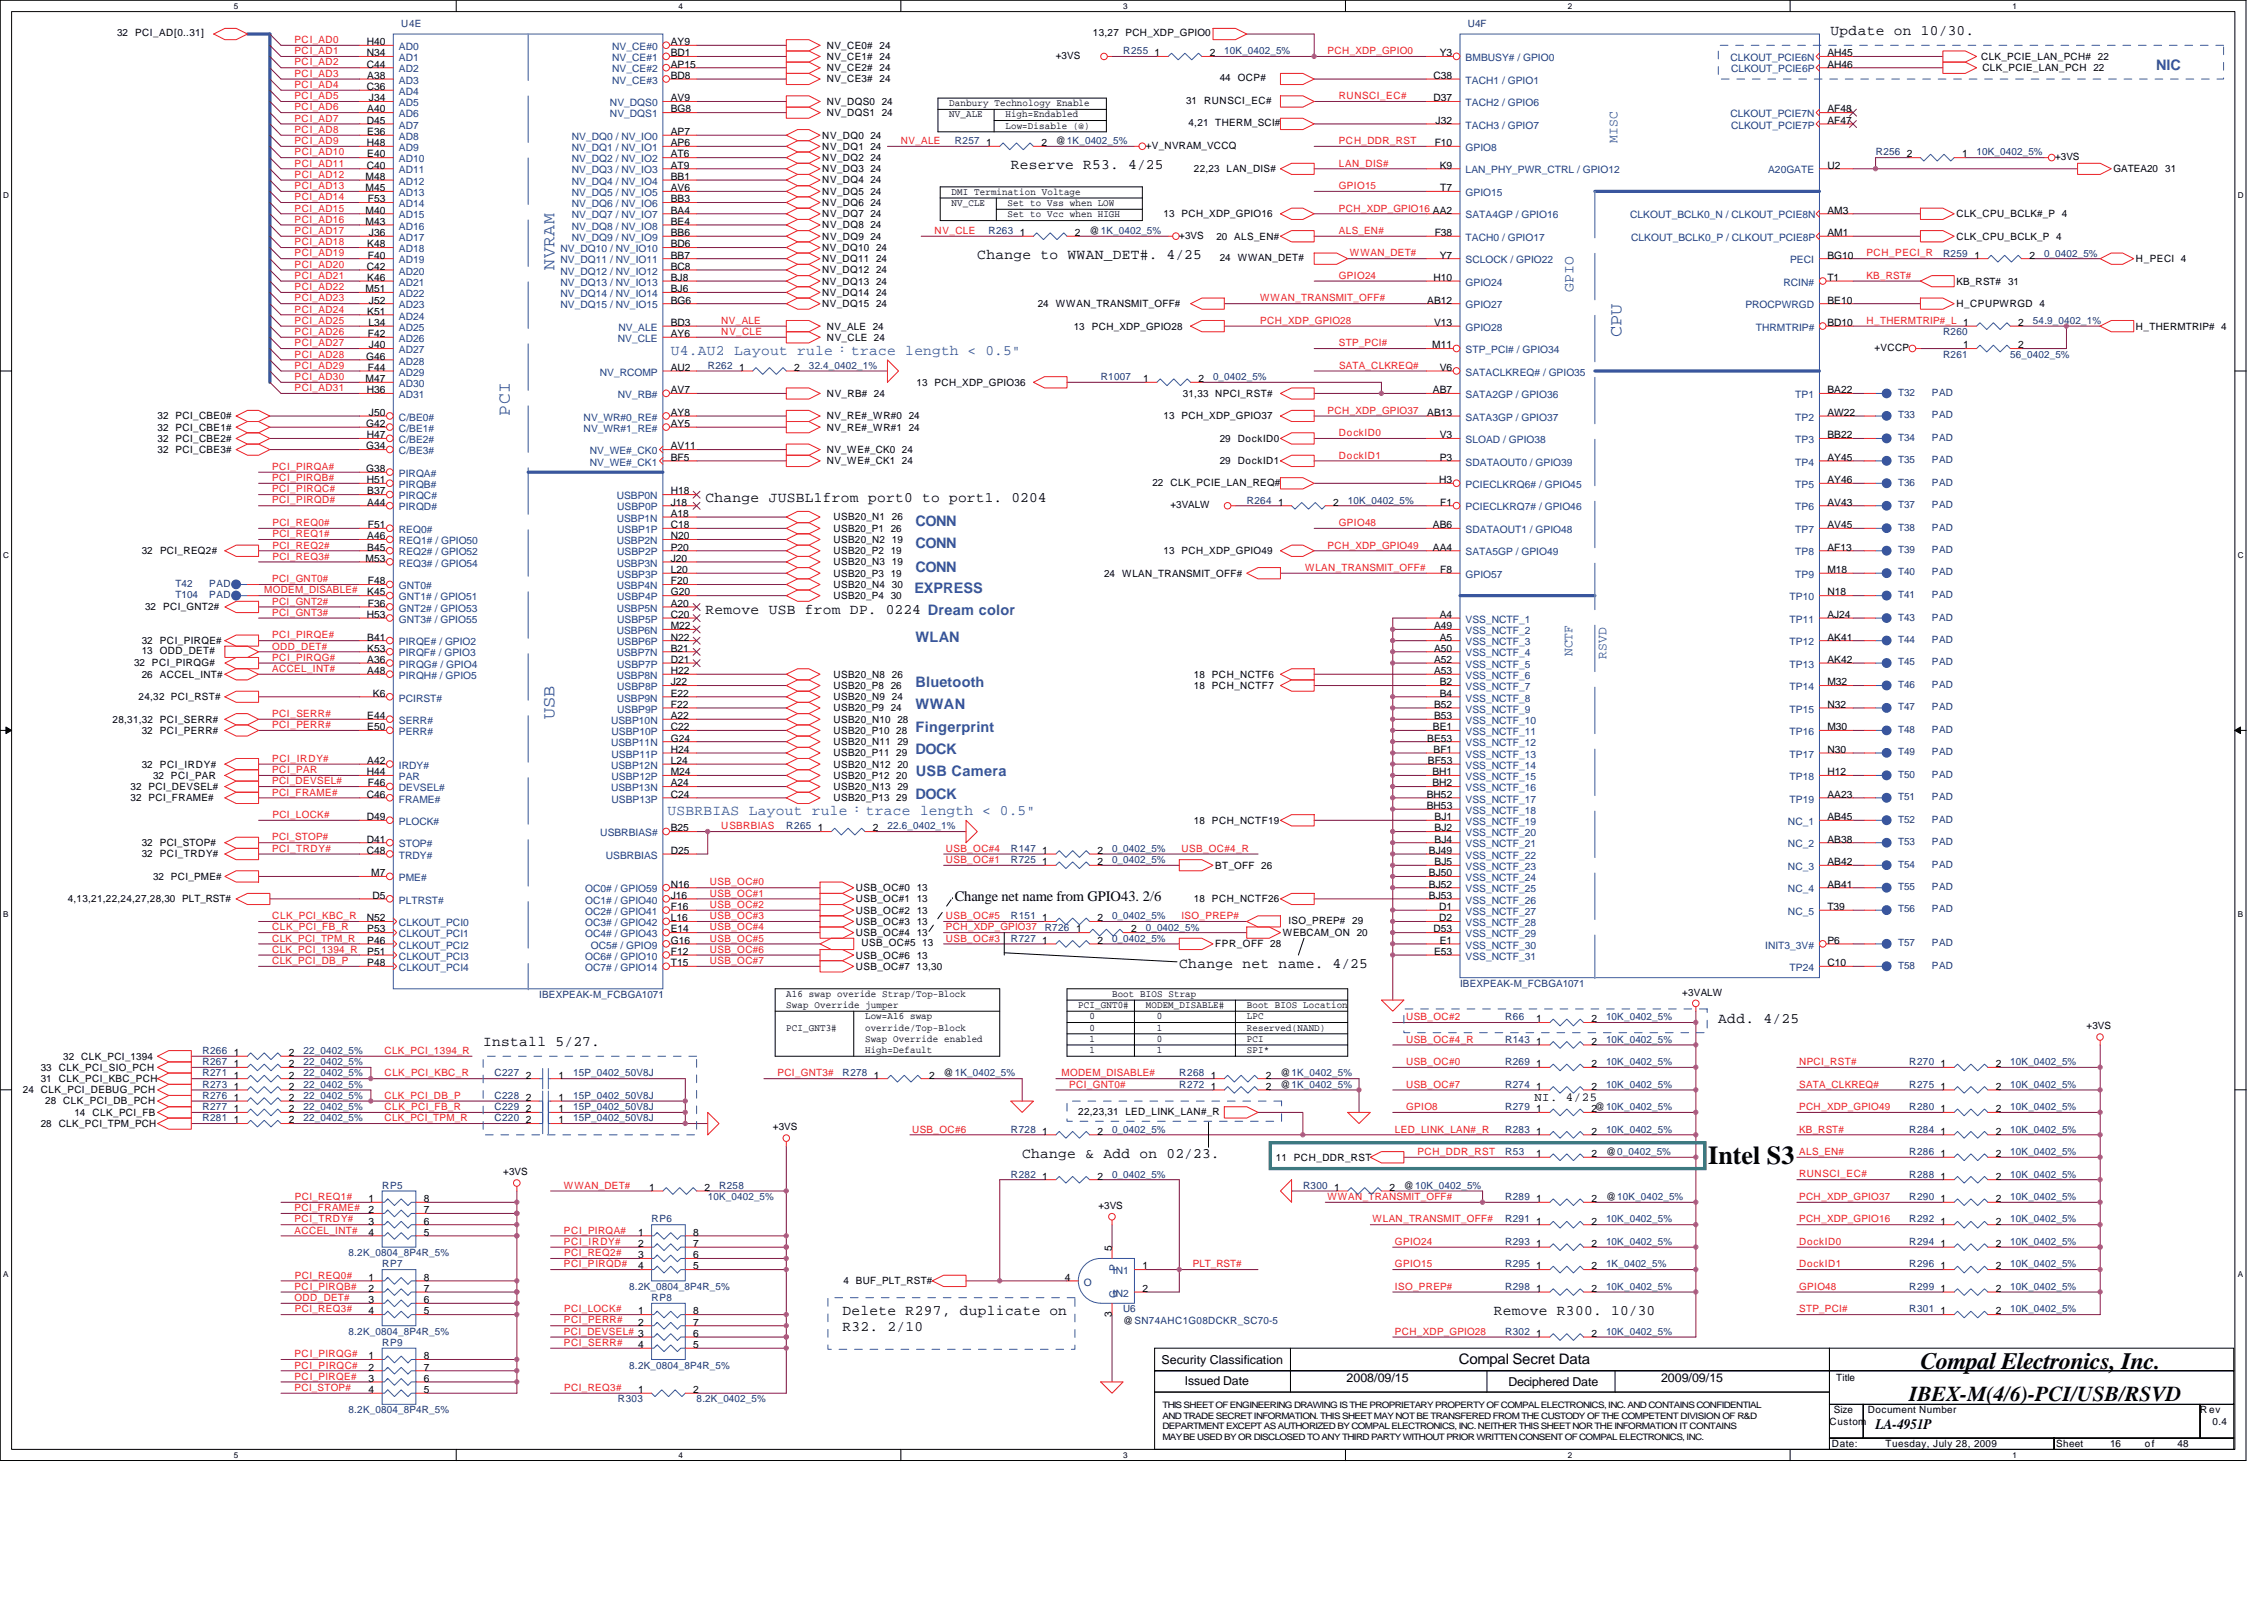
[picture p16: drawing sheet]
<svg xmlns="http://www.w3.org/2000/svg" width="297mm" height="210mm" viewBox="0 0 297 210" stroke-linecap="round" stroke-linejoin="round" font-family="sans-serif">
<defs><g id="words">
<text font-size="3.4" fill="#010202" x="224.1" y="152.7">Intel S3</text>
<text font-size="3.1" fill="#010202" x="252" y="179.6">Compal Electronics, Inc.</text>
<text font-size="2.8" fill="#010202" x="250.5" y="183.8">IBEX-M(4/6)-PCI/USB/RSVD</text>
<g font-size="2.3" fill="#3953a4">
<text x="72.8" y="35.4" transform="rotate(-90 72.8 35.4)">NVRAM</text>
<text x="212.7" y="44.2" transform="rotate(-90 212.7 44.2)">CPU</text>
<text x="66.9" y="54.6" transform="rotate(-90 66.9 54.6)">PCI</text>
<text x="72.8" y="94.3" transform="rotate(-90 72.8 94.3)">USB</text>
</g>
<g font-size="1.9" fill="#010202">
<text x="240.2" y="4.5">Update on 10/30.</text>
<text x="132.6" y="22.2">Reserve R53. 4/25</text>
<text x="128.2" y="34">Change to WWAN_DET#. 4/25</text>
<text x="92.6" y="65.8">Change JUSBL1from port0 to port1. 0204</text>
<text x="92.6" y="80.6">Remove USB from DP. 0224 Dream color</text>
<text x="125.3" y="118.1">Change net name from GPIO43. 2/6</text>
<text x="154.7" y="127">Change net name. 4/25</text>
<text x="63.4" y="137.1">Install 5/27.</text>
<text x="225.4" y="134.2">Add. 4/25</text>
<text x="134.1" y="151.9">Change &amp; Add on 02/23.</text>
<text x="110.5" y="172.5">Delete R297, duplicate on</text>
<text x="196" y="172.5">Remove R300. 10/30</text>
<text x="110.5" y="174.6">R32. 2/10</text>
<text x="191.4" y="179">Compal Secret Data</text>
<text x="246.1" y="187.4">LA-4951P</text>
</g>
<g font-size="1.9" fill="#3953a4">
<text x="282.9" y="9.2">NIC</text>
<text x="206.5" y="38.4" transform="rotate(-90 206.5 38.4)">GPIO</text>
<text x="88" y="46.5">U4.AU2 Layout rule：trace length &lt; 0.5&quot;</text>
<text x="120.1" y="69">CONN</text>
<text x="120.1" y="71.9">CONN</text>
<text x="120" y="77.8">EXPRESS</text>
<text x="120.1" y="75">CONN</text>
<text x="120.1" y="84.2">WLAN</text>
<text x="120.1" y="90">Bluetooth</text>
<text x="120.1" y="93">WWAN</text>
<text x="120.1" y="95.9">Fingerprint</text>
<text x="120.1" y="98.9">DOCK</text>
<text x="120.1" y="101.8">USB Camera</text>
<text x="87.6" y="106.9">USBRBIAS Layout rule：trace length &lt; 0.5&quot;</text>
<text x="120.1" y="104.8">DOCK</text>
</g>
<g font-size="1.8" fill="#3953a4">
<text x="212.2" y="18.8" transform="rotate(-90 212.2 18.8)">MISC</text>
<text x="206.3" y="86.1" transform="rotate(-90 206.3 86.1)">NCTF</text>
<text x="210.8" y="86.4" transform="rotate(-90 210.8 86.4)">RSVD</text>
</g>
<g font-size="1.6" fill="#010202">
<text x="201.3" y="144.4">NI. 4/25</text>
<text x="152.4" y="178.9">Security Classification</text>
<text x="155.5" y="181.6">Issued Date</text>
<text x="176.7" y="181.2">2008/09/15</text>
<text x="197.9" y="181.8">Deciphered Date</text>
<text x="217.9" y="181.2">2009/09/15</text>
</g>
<g font-size="1.3" fill="#010202">
<text x="15.4" y="4.8">32</text>
<text x="17.7" y="4.8">PCI_AD[0..31]</text>
<text x="48.1" y="5.9">H40</text>
<text x="88" y="5.9">AY9</text>
<text x="143.4" y="4.8">13,27 PCH_XDP_GPIO0</text>
<text x="48.1" y="7.4">N34</text>
<text x="48.1" y="8.9">C44</text>
<text x="48.1" y="11.8">C36</text>
<text x="48.2" y="10.3">A38</text>
<text x="88" y="7.4">BD1</text>
<text x="88" y="8.9">AP15</text>
<text x="88" y="10.3">BD8</text>
<text x="108.5" y="6.4">NV_CE0# 24</text>
<text x="108.5" y="7.9">NV_CE1# 24</text>
<text x="108.5" y="9.3">NV_CE2# 24</text>
<text x="108.5" y="10.8">NV_CE3# 24</text>
<text x="138.5" y="7.7">+3VS</text>
<text x="151.5" y="7.4">1</text>
<text x="158.7" y="7.4">2</text>
<text x="160" y="10.7">44</text>
<text x="162.4" y="10.7">OCP#</text>
<text x="188.1" y="10.3">C38</text>
<text x="188.9" y="7.4">Y3</text>
<text x="239.8" y="8.9">AH46</text>
<text x="239.8" y="7.4">AH45</text>
<text x="259.9" y="7.9">CLK_PCIE_LAN_PCH# 22</text>
<text x="260.1" y="9.3">CLK_PCIE_LAN_PCH 22</text>
<text x="48.1" y="16.2">D45</text>
<text x="48.2" y="14.7">A40</text>
<text x="48.2" y="17.7">E36</text>
<text x="48.4" y="13.3">J34</text>
<text x="88" y="17.7">AP7</text>
<text x="88" y="13.3">AV9</text>
<text x="88" y="14.7">BG8</text>
<text x="108.5" y="13.8">NV_DQS0 24</text>
<text x="108.5" y="15.2">NV_DQS1 24</text>
<text x="124.5" y="13.9">Danbury Technology Enable</text>
<text x="124.5" y="15.4">NV_ALE</text>
<text x="131.9" y="15.4">High=Endabled</text>
<text x="131.9" y="16.9">Low=Disable (@)</text>
<text x="155.6" y="13.6">31</text>
<text x="155.9" y="16.5">4,21 THERM_SCI#</text>
<text x="158" y="13.6">RUNSCI_EC#</text>
<text x="188.1" y="13.3">D37</text>
<text x="188.4" y="16.2">J32</text>
<text x="239.8" y="16.2">AF47</text>
<text x="239.8" y="14.7">AF48</text>
<text x="48" y="23.6">M48</text>
<text x="48.1" y="19.2">H48</text>
<text x="48.1" y="22.1">C40</text>
<text x="48.2" y="20.7">E40</text>
<text x="88" y="19.2">AP6</text>
<text x="88" y="20.7">AT6</text>
<text x="88" y="22.1">AT9</text>
<text x="88" y="23.6">BB1</text>
<text x="107.9" y="18.2">NV_DQ0 24</text>
<text x="107.9" y="19.6">NV_DQ1 24</text>
<text x="107.9" y="21.1">NV_DQ2 24</text>
<text x="107.9" y="22.6">NV_DQ3 24</text>
<text x="129.4" y="19.2">1</text>
<text x="136.6" y="19.2">2</text>
<text x="138.5" y="18.9">@1K_0402_5%</text>
<text x="150.3" y="19.5">+V_NVRAM_VCCQ</text>
<text x="156.7" y="22.6">22,23 LAN_DIS#</text>
<text x="188.2" y="19.2">F10</text>
<text x="188.9" y="22.1">K9</text>
<text x="239.8" y="22.1">U2</text>
<text x="250.2" y="20.7">2</text>
<text x="257.4" y="20.7">1</text>
<text x="269.6" y="21">+3VS</text>
<text x="277.3" y="22.6">GATEA20</text>
<text x="284.1" y="22.6">31</text>
<text x="48" y="25.1">M45</text>
<text x="48" y="28">M40</text>
<text x="48" y="29.5">M43</text>
<text x="48.3" y="26.5">F53</text>
<text x="88" y="25.1">AV6</text>
<text x="88" y="26.5">BB3</text>
<text x="88" y="28">BA4</text>
<text x="88" y="29.5">BE4</text>
<text x="107.9" y="24.1">NV_DQ4 24</text>
<text x="107.9" y="25.5">NV_DQ5 24</text>
<text x="107.9" y="27">NV_DQ6 24</text>
<text x="107.9" y="28.5">NV_DQ7 24</text>
<text x="107.9" y="30">NV_DQ8 24</text>
<text x="124.8" y="25.6">DMI Termination Voltage</text>
<text x="124.8" y="27">NV_CLE</text>
<text x="132.2" y="27">Set to Vss when LOW</text>
<text x="132.2" y="28.5">Set to Vcc when HIGH</text>
<text x="152.7" y="28.5">13 PCH_XDP_GPIO16</text>
<text x="189" y="25.1">T7</text>
<text x="239.8" y="28">AM3</text>
<text x="256.7" y="28.5">CLK_CPU_BCLK#_P 4</text>
<text x="48.1" y="35.4">C42</text>
<text x="48.2" y="32.4">K48</text>
<text x="48.3" y="33.9">F40</text>
<text x="48.4" y="31">J36</text>
<text x="88" y="32.4">BD6</text>
<text x="88" y="33.9">BB7</text>
<text x="88" y="35.4">BC8</text>
<text x="88" y="31">BB6</text>
<text x="107.9" y="31.4">NV_DQ9 24</text>
<text x="107.9" y="32.9">NV_DQ10 24</text>
<text x="107.9" y="34.4">NV_DQ11 24</text>
<text x="107.9" y="35.9">NV_DQ12 24</text>
<text x="133.8" y="31">1</text>
<text x="141" y="31">2</text>
<text x="143" y="30.7">@1K_0402_5%</text>
<text x="154.7" y="31.3">+3VS</text>
<text x="159.6" y="31.4">20 ALS_EN#</text>
<text x="160" y="34.2">24 WWAN_DET#</text>
<text x="188.2" y="31">F38</text>
<text x="188.9" y="33.9">Y7</text>
<text x="239.8" y="33.9">BG10</text>
<text x="239.8" y="31">AM1</text>
<text x="256.7" y="31.4">CLK_CPU_BCLK_P 4</text>
<text x="259" y="33.9">1</text>
<text x="266.3" y="33.9">2</text>
<text x="280.2" y="34.4">H_PECI 4</text>
<text x="48" y="38.3">M51</text>
<text x="48.2" y="36.8">K46</text>
<text x="48.2" y="41.3">K51</text>
<text x="48.4" y="39.8">J52</text>
<text x="88" y="36.8">BJ8</text>
<text x="88" y="38.3">BJ6</text>
<text x="88" y="39.8">BG6</text>
<text x="107.9" y="37.3">NV_DQ13 24</text>
<text x="107.9" y="38.8">NV_DQ14 24</text>
<text x="107.9" y="40.3">NV_DQ15 24</text>
<text x="136.2" y="40.3">24</text>
<text x="138.5" y="40.3">WWAN_TRANSMIT_OFF#</text>
<text x="187.3" y="39.8">AB12</text>
<text x="188.1" y="36.8">H10</text>
<text x="239.8" y="39.8">BE10</text>
<text x="239.8" y="36.8">T1</text>
<text x="256.7" y="40.3">H_CPUPWRGD 4</text>
<text x="256.7" y="37.3">KB_RST# 31</text>
<text x="48" y="47.2">G46</text>
<text x="48.3" y="44.2">F42</text>
<text x="48.3" y="42.8">L34</text>
<text x="48.4" y="45.7">J40</text>
<text x="88" y="44.2">AY6</text>
<text x="88" y="42.8">BD3</text>
<text x="108.5" y="43.2">NV_ALE 24</text>
<text x="108.5" y="44.7">NV_CLE 24</text>
<text x="140.9" y="43.2">13</text>
<text x="143.3" y="43.2">PCH_XDP_GPIO28</text>
<text x="187.9" y="45.7">M11</text>
<text x="188.1" y="42.8">V13</text>
<text x="239.8" y="42.8">BD10</text>
<text x="245.9" y="46">+VCCP</text>
<text x="257.6" y="45.7">1</text>
<text x="264.8" y="42.8">2</text>
<text x="264.8" y="45.7">2</text>
<text x="280.2" y="43.2">H_THERMTRIP# 4</text>
<text x="48" y="50.1">M47</text>
<text x="48.1" y="51.6">H36</text>
<text x="48.3" y="48.6">F44</text>
<text x="88" y="51.6">AV7</text>
<text x="88" y="48.6">AU2</text>
<text x="97" y="48.6">1</text>
<text x="104.2" y="48.6">2</text>
<text x="108.5" y="52.1">NV_RB# 24</text>
<text x="120.3" y="50.6">13 PCH_XDP_GPIO36</text>
<text x="150" y="50.1">1</text>
<text x="155.2" y="52.1">31,33 NPCI_RST#</text>
<text x="157.2" y="50.1">2</text>
<text x="188" y="51.6">AB7</text>
<text x="188.9" y="48.6">V6</text>
<text x="239.8" y="51.6">BA22</text>
<text x="20.7" y="55">32</text>
<text x="20.7" y="56.5">32</text>
<text x="20.7" y="58">32</text>
<text x="20.7" y="59.4">32</text>
<text x="23" y="55">PCI_CBE0#</text>
<text x="23" y="56.5">PCI_CBE1#</text>
<text x="23" y="58">PCI_CBE2#</text>
<text x="23" y="59.4">PCI_CBE3#</text>
<text x="48" y="56">G42</text>
<text x="48" y="58.9">G34</text>
<text x="48.1" y="57.5">H47</text>
<text x="48.4" y="54.5">J50</text>
<text x="88" y="58.9">AV11</text>
<text x="88" y="54.5">AY8</text>
<text x="88" y="56">AY5</text>
<text x="108.5" y="55">NV_RE#_WR#0 24</text>
<text x="108.5" y="56.5">NV_RE#_WR#1 24</text>
<text x="108.5" y="59.4">NV_WE#_CK0 24</text>
<text x="152.7" y="55">13 PCH_XDP_GPIO37</text>
<text x="160" y="58">29 DockID0</text>
<text x="187.3" y="54.5">AB13</text>
<text x="188.9" y="57.5">V3</text>
<text x="239.8" y="57.5">BB22</text>
<text x="239.8" y="54.5">AW22</text>
<text x="48" y="61.9">G38</text>
<text x="48.1" y="63.4">H51</text>
<text x="48.2" y="64.9">B37</text>
<text x="88" y="60.4">BF5</text>
<text x="88" y="64.9">H18</text>
<text x="108.5" y="60.9">NV_WE#_CK1 24</text>
<text x="151.2" y="63.7">22</text>
<text x="153.6" y="63.7">CLK_PCIE_LAN_REQ#</text>
<text x="160" y="60.9">29 DockID1</text>
<text x="188.8" y="63.4">H3</text>
<text x="188.9" y="60.4">P3</text>
<text x="239.8" y="63.4">AY46</text>
<text x="239.8" y="60.4">AY45</text>
<text x="48.2" y="66.3">A44</text>
<text x="48.2" y="70.7">A46</text>
<text x="48.3" y="69.3">F51</text>
<text x="88" y="66.3">J18</text>
<text x="88" y="69.3">C18</text>
<text x="88" y="67.8">A18</text>
<text x="88" y="70.7">N20</text>
<text x="109.4" y="71.2">USB20_N2 19</text>
<text x="109.4" y="68.3">USB20_N1 26</text>
<text x="109.4" y="69.7">USB20_P1 26</text>
<text x="153.6" y="66.7">+3VALW</text>
<text x="167.7" y="66.3">1</text>
<text x="174.9" y="66.3">2</text>
<text x="188" y="69.3">AB6</text>
<text x="189" y="66.3">F1</text>
<text x="239.8" y="66.3">AV43</text>
<text x="239.8" y="69.3">AV45</text>
<text x="18.6" y="72.7">32</text>
<text x="21" y="72.7">PCI_REQ2#</text>
<text x="48" y="73.7">M53</text>
<text x="48.2" y="72.2">B45</text>
<text x="48.3" y="76.6">F48</text>
<text x="88" y="72.2">P20</text>
<text x="88" y="75.2">L20</text>
<text x="88" y="73.7">J20</text>
<text x="88" y="76.6">F20</text>
<text x="109.4" y="77.1">USB20_N4 30</text>
<text x="109.4" y="72.7">USB20_P2 19</text>
<text x="109.4" y="75.6">USB20_P3 19</text>
<text x="109.4" y="74.2">USB20_N3 19</text>
<text x="144.9" y="75.6">24 WLAN_TRANSMIT_OFF#</text>
<text x="152.7" y="72.7">13 PCH_XDP_GPIO49</text>
<text x="188" y="72.2">AA4</text>
<text x="189" y="75.2">F8</text>
<text x="239.8" y="75.2">M18</text>
<text x="239.8" y="72.2">AF13</text>
<text x="19" y="80">32</text>
<text x="21.4" y="80">PCI_GNT2#</text>
<text x="48.1" y="81">H53</text>
<text x="48.2" y="78.1">K45</text>
<text x="48.3" y="79.6">F36</text>
<text x="88" y="78.1">G20</text>
<text x="88" y="81">C20</text>
<text x="88" y="79.6">A20</text>
<text x="88" y="82.5">M22</text>
<text x="109.4" y="78.6">USB20_P4 30</text>
<text x="188.1" y="82.5">A49</text>
<text x="188.9" y="81">A4</text>
<text x="239.8" y="78.1">N18</text>
<text x="239.8" y="81">AJ24</text>
<text x="17.6" y="87.4">32 PCI_PIRQG#</text>
<text x="18.6" y="88.9">26</text>
<text x="18.6" y="85.8">13</text>
<text x="18.6" y="84.5">32</text>
<text x="21" y="88.9">ACCEL_INT#</text>
<text x="21" y="85.8">ODD_DET#</text>
<text x="21" y="84.5">PCI_PIRQE#</text>
<text x="48.2" y="84">B41</text>
<text x="48.2" y="85.5">K53</text>
<text x="48.2" y="86.9">A36</text>
<text x="48.2" y="88.4">A48</text>
<text x="88" y="86.9">D21</text>
<text x="88" y="89.9">J22</text>
<text x="88" y="84">N22</text>
<text x="88" y="85.5">B21</text>
<text x="88" y="88.4">H22</text>
<text x="109.4" y="88.9">USB20_N8 26</text>
<text x="156.7" y="88.9">18 PCH_NCTF6</text>
<text x="188.1" y="85.5">A50</text>
<text x="188.1" y="86.9">A52</text>
<text x="188.1" y="88.4">A53</text>
<text x="188.9" y="84">A5</text>
<text x="188.9" y="89.9">B2</text>
<text x="239.8" y="84">AK41</text>
<text x="239.8" y="86.9">AK42</text>
<text x="239.8" y="89.9">M32</text>
<text x="14.8" y="94.8">28,31,32 PCI_SERR#</text>
<text x="18.2" y="91.8">24,32 PCI_RST#</text>
<text x="48.2" y="95.8">E50</text>
<text x="48.2" y="94.3">E44</text>
<text x="48.9" y="91.4">K6</text>
<text x="88" y="95.8">C22</text>
<text x="88" y="94.3">A22</text>
<text x="88" y="92.8">F22</text>
<text x="88" y="91.4">E22</text>
<text x="109.4" y="91.8">USB20_N9 24</text>
<text x="109.4" y="93.3">USB20_P9 24</text>
<text x="109.4" y="94.8">USB20_N10 28</text>
<text x="109.4" y="90.4">USB20_P8 26</text>
<text x="156.7" y="90.4">18 PCH_NCTF7</text>
<text x="188" y="95.8">BE1</text>
<text x="188.1" y="92.8">B52</text>
<text x="188.1" y="94.3">B53</text>
<text x="188.9" y="91.4">B4</text>
<text x="239.8" y="95.8">M30</text>
<text x="239.8" y="92.8">N32</text>
<text x="18.6" y="100.7">32</text>
<text x="18.6" y="96.3">32</text>
<text x="21" y="100.7">PCI_IRDY#</text>
<text x="21" y="96.3">PCI_PERR#</text>
<text x="48.1" y="101.7">H44</text>
<text x="48.2" y="100.2">A42</text>
<text x="88" y="98.7">H24</text>
<text x="88" y="101.7">M24</text>
<text x="88" y="97.3">G24</text>
<text x="88" y="100.2">L24</text>
<text x="109.4" y="100.7">USB20_N12 20</text>
<text x="109.4" y="97.7">USB20_N11 29</text>
<text x="109.4" y="99.2">USB20_P11 29</text>
<text x="109.4" y="96.3">USB20_P10 28</text>
<text x="187.3" y="97.3">BE53</text>
<text x="187.3" y="100.2">BF53</text>
<text x="187.9" y="101.7">BH1</text>
<text x="188.1" y="98.7">BF1</text>
<text x="239.8" y="98.7">N30</text>
<text x="239.8" y="101.7">H12</text>
<text x="17.1" y="103.6">32 PCI_DEVSEL#</text>
<text x="17.1" y="105.1">32 PCI_FRAME#</text>
<text x="20.1" y="102.1">32 PCI_PAR</text>
<text x="48.1" y="107.6">D49</text>
<text x="48.1" y="104.6">C46</text>
<text x="48.3" y="103.1">F46</text>
<text x="88" y="104.6">C24</text>
<text x="88" y="103.1">A24</text>
<text x="109.4" y="103.6">USB20_N13 29</text>
<text x="109.4" y="105.1">USB20_P13 29</text>
<text x="109.4" y="102.1">USB20_P12 20</text>
<text x="187.2" y="104.6">BH52</text>
<text x="187.2" y="106.1">BH53</text>
<text x="187.9" y="103.1">BH2</text>
<text x="188.2" y="107.6">BJ1</text>
<text x="239.8" y="104.6">AA23</text>
<text x="239.8" y="107.6">AB45</text>
<text x="18.6" y="112.5">32</text>
<text x="18.6" y="111">32</text>
<text x="21" y="112.5">PCI_TRDY#</text>
<text x="21" y="111">PCI_STOP#</text>
<text x="48.1" y="110.5">D41</text>
<text x="48.1" y="112">C48</text>
<text x="88" y="112">D25</text>
<text x="88" y="109">B25</text>
<text x="107.3" y="109">1</text>
<text x="114.5" y="109">2</text>
<text x="136.8" y="112">1</text>
<text x="136.8" y="113.5">1</text>
<text x="144" y="112">2</text>
<text x="144" y="113.5">2</text>
<text x="156.7" y="108">18 PCH_NCTF19</text>
<text x="159.4" y="113.9">BT_OFF 26</text>
<text x="187.5" y="112">BJ49</text>
<text x="188.2" y="109">BJ2</text>
<text x="188.2" y="110.5">BJ4</text>
<text x="188.2" y="113.5">BJ5</text>
<text x="239.8" y="110.5">AB38</text>
<text x="239.8" y="113.5">AB42</text>
<text x="8.9" y="118.4">4,13,21,22,24,27,28,30 PLT_RST#</text>
<text x="20.1" y="115.4">32 PCI_PME#</text>
<text x="48.7" y="114.9">M7</text>
<text x="48.9" y="117.9">D5</text>
<text x="88" y="116.4">N16</text>
<text x="88" y="117.9">J16</text>
<text x="88" y="119.4">F16</text>
<text x="112.3" y="119.8">USB_OC#2 13</text>
<text x="112.3" y="118.4">USB_OC#1 13</text>
<text x="112.3" y="116.9">USB_OC#0 13</text>
<text x="156.7" y="118.4">18 PCH_NCTF26</text>
<text x="187.5" y="114.9">BJ50</text>
<text x="187.5" y="116.4">BJ52</text>
<text x="187.5" y="117.9">BJ53</text>
<text x="188.8" y="119.4">D1</text>
<text x="239.8" y="116.4">AB41</text>
<text x="239.8" y="119.4">T39</text>
<text x="48.1" y="120.8">N52</text>
<text x="48.2" y="122.3">P53</text>
<text x="48.2" y="123.8">P46</text>
<text x="48.2" y="125.2">P51</text>
<text x="88" y="120.8">L16</text>
<text x="88" y="122.3">E14</text>
<text x="88" y="125.2">F12</text>
<text x="88" y="123.8">G16</text>
<text x="112.3" y="121.3">USB_OC#3 13</text>
<text x="112.3" y="125.7">USB_OC#6 13</text>
<text x="112.3" y="122.8">USB_OC#4 13</text>
<text x="113" y="124.1">USB_OC#5 13</text>
<text x="136.8" y="123.8">1</text>
<text x="136.8" y="120.8">1</text>
<text x="141.2" y="122.3">1</text>
<text x="144" y="123.8">2</text>
<text x="144" y="120.8">2</text>
<text x="148.4" y="122.3">2</text>
<text x="159.4" y="124.2">FPR_OFF 28</text>
<text x="168.3" y="122.8">WEBCAM_ON 20</text>
<text x="169" y="121.2">ISO_PREP# 29</text>
<text x="188.1" y="122.3">D53</text>
<text x="188.1" y="125.2">E53</text>
<text x="188.8" y="120.8">D2</text>
<text x="188.9" y="123.8">E1</text>
<text x="239.8" y="123.8">P6</text>
<text x="48.2" y="126.7">P48</text>
<text x="88" y="126.7">T15</text>
<text x="103.2" y="130.7">A16 swap overide Strap/Top-Block</text>
<text x="112.3" y="127.2">USB_OC#7 13,30</text>
<text x="145.9" y="130.7">Boot BIOS Strap</text>
<text x="220.7" y="130.6">+3VALW</text>
<text x="239.8" y="126.7">C10</text>
<text x="103.2" y="135.2">PCI_GNT3#</text>
<text x="103.2" y="132.2">Swap Override jumper</text>
<text x="113.5" y="135.2">override/Top-Block</text>
<text x="113.5" y="133.7">Low=A16 swap</text>
<text x="113.5" y="136.6">Swap Override enabled</text>
<text x="141.5" y="132.2">PCI_GNT0#</text>
<text x="143" y="133.7">0</text>
<text x="143" y="135.2">0</text>
<text x="143" y="136.6">1</text>
<text x="150.3" y="132.2">MODEM_DISABLE#</text>
<text x="151.8" y="135.2">1</text>
<text x="151.8" y="133.7">0</text>
<text x="151.8" y="136.6">0</text>
<text x="163.6" y="132.2">Boot BIOS Location</text>
<text x="163.6" y="135.2">Reserved(NAND)</text>
<text x="163.6" y="136.6">PCI</text>
<text x="163.6" y="133.7">LPC</text>
<text x="201.6" y="134.1">1</text>
<text x="201.6" y="137">1</text>
<text x="208.8" y="134.1">2</text>
<text x="208.8" y="137">2</text>
<text x="273.8" y="135">+3VS</text>
<text x="3" y="143.4">24 CLK_PCI_DEBUG_PCH</text>
<text x="5.4" y="140.5">33 CLK_PCI_SIO_PCH</text>
<text x="5.4" y="141.9">31 CLK_PCI_KBC_PCH</text>
<text x="8.3" y="139">32</text>
<text x="10.7" y="139">CLK_PCI_1394</text>
<text x="30.7" y="142.9">1</text>
<text x="30.7" y="140">1</text>
<text x="30.7" y="141.5">1</text>
<text x="30.7" y="138.5">1</text>
<text x="37.9" y="142.9">2</text>
<text x="37.9" y="140">2</text>
<text x="37.9" y="141.5">2</text>
<text x="37.9" y="138.5">2</text>
<text x="69" y="141.5">2</text>
<text x="73.3" y="141.5">1</text>
<text x="113.5" y="138.1">High=Default</text>
<text x="114.7" y="141.5">1</text>
<text x="121.9" y="141.5">2</text>
<text x="123.8" y="141.2">@1K_0402_5%</text>
<text x="143" y="138.1">1</text>
<text x="151.8" y="138.1">1</text>
<text x="158.9" y="142.9">1</text>
<text x="158.9" y="141.5">1</text>
<text x="163.6" y="138.1">SPI*</text>
<text x="166.1" y="142.9">2</text>
<text x="166.1" y="141.5">2</text>
<text x="168" y="142.7">@1K_0402_5%</text>
<text x="168" y="141.2">@1K_0402_5%</text>
<text x="201.6" y="140">1</text>
<text x="201.6" y="142.9">1</text>
<text x="208.8" y="140">2</text>
<text x="208.8" y="142.9">2</text>
<text x="254.6" y="142.9">1</text>
<text x="254.6" y="140">1</text>
<text x="261.8" y="142.9">2</text>
<text x="261.8" y="140">2</text>
<text x="5.4" y="147.8">28 CLK_PCI_TPM_PCH</text>
<text x="5.9" y="144.9">28 CLK_PCI_DB_PCH</text>
<text x="9.8" y="146.3">14 CLK_PCI_FB</text>
<text x="30.7" y="147.3">1</text>
<text x="30.7" y="145.9">1</text>
<text x="30.7" y="144.4">1</text>
<text x="37.9" y="147.3">2</text>
<text x="37.9" y="145.9">2</text>
<text x="37.9" y="144.4">2</text>
<text x="69" y="144.4">2</text>
<text x="69" y="145.9">2</text>
<text x="69" y="147.3">2</text>
<text x="73.3" y="144.4">1</text>
<text x="73.3" y="145.9">1</text>
<text x="73.3" y="147.3">1</text>
<text x="101.4" y="148.2">+3VS</text>
<text x="136.8" y="148.8">1</text>
<text x="141.5" y="146.2">22,23,31 LED_LINK_LAN#_R</text>
<text x="144" y="148.8">2</text>
<text x="201.6" y="145.9">1</text>
<text x="201.6" y="148.8">1</text>
<text x="208.8" y="145.9">2@10K_0402_5%</text>
<text x="208.8" y="148.8">2</text>
<text x="254.6" y="148.8">1</text>
<text x="254.6" y="145.9">1</text>
<text x="261.8" y="148.8">2</text>
<text x="261.8" y="145.9">2</text>
<text x="66" y="154.2">+3VS</text>
<text x="136.8" y="154.7">1</text>
<text x="144" y="154.7">2</text>
<text x="167.4" y="152.2">11 PCH_DDR_RST</text>
<text x="184.2" y="155.9">@10K_0402_5%</text>
<text x="201.6" y="151.8">1</text>
<text x="208.8" y="151.8">2</text>
<text x="210.7" y="151.5">@0_0402_5%</text>
<text x="254.6" y="151.8">1</text>
<text x="254.6" y="154.7">1</text>
<text x="261.8" y="151.8">2</text>
<text x="261.8" y="154.7">2</text>
<text x="48.4" y="157.7">1</text>
<text x="48.4" y="159.1">2</text>
<text x="48.4" y="160.6">3</text>
<text x="55.6" y="157.7">8</text>
<text x="55.6" y="159.1">7</text>
<text x="55.6" y="160.6">6</text>
<text x="85.2" y="156.2">1</text>
<text x="92.4" y="156.2">2</text>
<text x="144.1" y="158.6">+3VS</text>
<text x="175" y="156.2">1</text>
<text x="182.3" y="156.2">2</text>
<text x="201.6" y="157.7">1</text>
<text x="201.6" y="160.6">1</text>
<text x="208.8" y="157.7">2</text>
<text x="208.8" y="160.6">2</text>
<text x="210.7" y="157.4">@10K_0402_5%</text>
<text x="254.6" y="157.7">1</text>
<text x="254.6" y="160.6">1</text>
<text x="261.8" y="157.7">2</text>
<text x="261.8" y="160.6">2</text>
<text x="48.4" y="168">1</text>
<text x="48.4" y="162.1">4</text>
<text x="55.6" y="168">8</text>
<text x="55.6" y="162.1">5</text>
<text x="83.7" y="162.1">1</text>
<text x="83.7" y="163.6">2</text>
<text x="83.7" y="165">3</text>
<text x="83.7" y="166.5">4</text>
<text x="90.9" y="162.1">8</text>
<text x="90.9" y="163.6">7</text>
<text x="90.9" y="165">6</text>
<text x="90.9" y="166.5">5</text>
<text x="139.7" y="168">4</text>
<text x="145.9" y="164" transform="rotate(-90 145.9 164)">5</text>
<text x="149.9" y="166.5">1</text>
<text x="201.6" y="166.5">1</text>
<text x="201.6" y="163.6">1</text>
<text x="208.8" y="166.5">2</text>
<text x="208.8" y="163.6">2</text>
<text x="254.6" y="163.6">1</text>
<text x="254.6" y="166.5">1</text>
<text x="261.8" y="163.6">2</text>
<text x="261.8" y="166.5">2</text>
<text x="48.4" y="169.4">2</text>
<text x="48.4" y="170.9">3</text>
<text x="48.4" y="172.4">4</text>
<text x="55.6" y="169.4">7</text>
<text x="55.6" y="170.9">6</text>
<text x="55.6" y="172.4">5</text>
<text x="83.7" y="172.4">1</text>
<text x="83.7" y="173.9">2</text>
<text x="90.9" y="172.4">8</text>
<text x="90.9" y="173.9">7</text>
<text x="110.7" y="168.4">4 BUF_PLT_RST#</text>
<text x="145.9" y="172.7" transform="rotate(-90 145.9 172.7)">3</text>
<text x="147.4" y="173.6">@SN74AHC1G08DCKR_SC70-5</text>
<text x="149.9" y="169.4">2</text>
<text x="201.6" y="169.4">1</text>
<text x="208.8" y="169.4">2</text>
<text x="254.6" y="172.4">1</text>
<text x="254.6" y="169.4">1</text>
<text x="261.8" y="172.4">2</text>
<text x="261.8" y="169.4">2</text>
<text x="48.4" y="178.3">1</text>
<text x="48.4" y="179.8">2</text>
<text x="55.6" y="178.3">8</text>
<text x="55.6" y="179.8">7</text>
<text x="83.7" y="176.8">4</text>
<text x="90.9" y="175.3">6</text>
<text x="90.9" y="176.8">5</text>
<text x="201.6" y="175.3">1</text>
<text x="208.8" y="175.3">2</text>
<text x="48.4" y="181.2">3</text>
<text x="48.4" y="182.7">4</text>
<text x="55.6" y="181.2">6</text>
<text x="55.6" y="182.7">5</text>
<text x="83.7" y="182.7">1</text>
<text x="90.9" y="182.7">2</text>
<text x="240.6" y="185.4">Size</text>
<text x="240.9" y="181.1">Title</text>
<text x="245" y="185.4">Document Number</text>
<text x="288.6" y="185.4">R ev</text>
<text x="240" y="186.9">Custom</text>
<text x="240.3" y="189.8">Date:</text>
<text x="247.4" y="189.8">Tuesday, July 28, 2009</text>
<text x="269.8" y="189.8">Sheet</text>
<text x="276.9" y="189.8">16</text>
<text x="281.4" y="189.8">of</text>
<text x="285.7" y="189.8">48</text>
<text x="290.3" y="186.9">0.4</text>
</g>
<g font-size="1.3" fill="#ed2024">
<text x="38.6" y="5.6">PCI_AD0</text>
<text x="38.6" y="7.1">PCI_AD1</text>
<text x="38.6" y="10.1">PCI_AD3</text>
<text x="38.6" y="8.6">PCI_AD2</text>
<text x="38.6" y="11.5">PCI_AD4</text>
<text x="174.2" y="7.1">PCH_XDP_GPIO0</text>
<text x="38.6" y="13">PCI_AD5</text>
<text x="38.6" y="16">PCI_AD7</text>
<text x="38.6" y="14.5">PCI_AD6</text>
<text x="38.6" y="17.4">PCI_AD8</text>
<text x="175.7" y="13">RUNSCI_EC#</text>
<text x="38.6" y="23.3">PCI_AD12</text>
<text x="38.6" y="21.8">PCI_AD11</text>
<text x="38.6" y="18.9">PCI_AD9</text>
<text x="38.6" y="20.4">PCI_AD10</text>
<text x="118.2" y="18.9">NV_ALE</text>
<text x="175.7" y="21.8">LAN_DIS#</text>
<text x="175.7" y="18.9">PCH_DDR_RST</text>
<text x="38.6" y="24.8">PCI_AD13</text>
<text x="38.6" y="27.7">PCI_AD15</text>
<text x="38.6" y="26.3">PCI_AD14</text>
<text x="38.6" y="29.2">PCI_AD16</text>
<text x="175.7" y="27.7">PCH_XDP_GPIO16 AA2</text>
<text x="175.7" y="24.8">GPIO15</text>
<text x="38.6" y="35.1">PCI_AD20</text>
<text x="38.6" y="30.7">PCI_AD17</text>
<text x="38.6" y="33.6">PCI_AD19</text>
<text x="38.6" y="32.2">PCI_AD18</text>
<text x="122.6" y="30.7">NV_CLE</text>
<text x="175.7" y="30.7">ALS_EN#</text>
<text x="177.1" y="33.6">WWAN_DET#</text>
<text x="244.9" y="33.6">PCH_PECI_R</text>
<text x="38.6" y="36.6">PCI_AD21</text>
<text x="38.6" y="38.1">PCI_AD22</text>
<text x="38.6" y="39.5">PCI_AD23</text>
<text x="38.6" y="41">PCI_AD24</text>
<text x="165.4" y="39.5">WWAN_TRANSMIT_OFF#</text>
<text x="175.7" y="36.6">GPIO24</text>
<text x="244.9" y="36.6">KB_RST#</text>
<text x="38.6" y="45.4">PCI_AD27</text>
<text x="38.6" y="42.5">PCI_AD25</text>
<text x="38.6" y="43.9">PCI_AD26</text>
<text x="38.6" y="46.9">PCI_AD28</text>
<text x="94.6" y="42.5">NV_ALE</text>
<text x="94.6" y="43.9">NV_CLE</text>
<text x="165.4" y="42.5">PCH_XDP_GPIO28</text>
<text x="175.7" y="45.4">STP_PCI#</text>
<text x="244.9" y="42.5">H_THERMTRIP#_L 1</text>
<text x="38.6" y="49.8">PCI_AD30</text>
<text x="38.6" y="51.3">PCI_AD31</text>
<text x="38.6" y="48.4">PCI_AD29</text>
<text x="175.7" y="48.4">SATA_CLKREQ#</text>
<text x="174.2" y="54.3">PCH_XDP_GPIO37</text>
<text x="175.7" y="57.2">DockID0</text>
<text x="35.7" y="61.6">PCI_PIRQA#</text>
<text x="35.7" y="64.6">PCI_PIRQC#</text>
<text x="35.7" y="63.1">PCI_PIRQB#</text>
<text x="175.7" y="60.2">DockID1</text>
<text x="35.7" y="66">PCI_PIRQD#</text>
<text x="35.7" y="71.9">PCI_REQ2#</text>
<text x="35.7" y="69">PCI_REQ0#</text>
<text x="35.7" y="70.5">PCI_REQ1#</text>
<text x="174.2" y="71.9">PCH_XDP_GPIO49</text>
<text x="175.7" y="69">GPIO48</text>
<text x="34.7" y="77.8">MODEM_DISABLE#</text>
<text x="35.7" y="76.4">PCI_GNT0#</text>
<text x="35.7" y="73.4">PCI_REQ3#</text>
<text x="171.2" y="74.9">WLAN_TRANSMIT_OFF#</text>
<text x="35.7" y="80.8">PCI_GNT3#</text>
<text x="35.7" y="83.7">PCI_PIRQE#</text>
<text x="35.7" y="79.3">PCI_GNT2#</text>
<text x="35.7" y="88.1">ACCEL_INT#</text>
<text x="35.7" y="85.2">ODD_DET#</text>
<text x="35.7" y="86.7">PCI_PIRQG#</text>
<text x="35.7" y="95.5">PCI_PERR#</text>
<text x="35.7" y="94">PCI_SERR#</text>
<text x="35.7" y="99.9">PCI_IRDY#</text>
<text x="35.7" y="101.4">PCI_PAR</text>
<text x="35.7" y="104.3">PCI_FRAME#</text>
<text x="35.7" y="102.9">PCI_DEVSEL#</text>
<text x="35.7" y="107.3">PCI_LOCK#</text>
<text x="35.7" y="110.2">PCI_STOP#</text>
<text x="35.7" y="111.7">PCI_TRDY#</text>
<text x="94.6" y="108.8">USBRBIAS</text>
<text x="124.1" y="113.2">USB_OC#1</text>
<text x="124.1" y="111.7">USB_OC#4</text>
<text x="155" y="111.7">USB_OC#4_R</text>
<text x="93.2" y="119.1">USB_OC#2</text>
<text x="93.2" y="117.6">USB_OC#1</text>
<text x="93.2" y="116.1">USB_OC#0</text>
<text x="35.7" y="123.5">CLK_PCI_TPM_R</text>
<text x="35.7" y="122">CLK_PCI_FB_R</text>
<text x="35.7" y="120.6">CLK_PCI_KBC_R</text>
<text x="35.7" y="125">CLK_PCI_1394_R</text>
<text x="93.2" y="120.6">USB_OC#3</text>
<text x="93.2" y="123.5">USB_OC#5</text>
<text x="93.2" y="125">USB_OC#6</text>
<text x="93.2" y="122">USB_OC#4</text>
<text x="124.1" y="122">PCH_XDP_GPIO37</text>
<text x="124.1" y="123.5">USB_OC#3</text>
<text x="124.1" y="120.6">USB_OC#5</text>
<text x="155" y="120.6">ISO_PREP#</text>
<text x="35.7" y="126.4">CLK_PCI_DB_P</text>
<text x="93.2" y="126.4">USB_OC#7</text>
<text x="184.5" y="136.8">USB_OC#4_R</text>
<text x="184.5" y="133.8">USB_OC#2</text>
<text x="50.4" y="138.2">CLK_PCI_1394_R</text>
<text x="50.4" y="141.2">CLK_PCI_KBC_R</text>
<text x="102" y="141.2">PCI_GNT3#</text>
<text x="139.3" y="141.2">MODEM_DISABLE#</text>
<text x="140.3" y="142.7">PCI_GNT0#</text>
<text x="184.5" y="142.7">USB_OC#7</text>
<text x="184.5" y="139.7">USB_OC#0</text>
<text x="236" y="139.7">NPCI_RST#</text>
<text x="236.1" y="142.7">SATA_CLKREQ#</text>
<text x="50.4" y="145.6">CLK_PCI_FB_R</text>
<text x="50.4" y="144.1">CLK_PCI_DB_P</text>
<text x="50.4" y="147.1">CLK_PCI_TPM_R</text>
<text x="119.7" y="148.5">USB_OC#6</text>
<text x="183" y="148.5">LED_LINK_LAN#_R</text>
<text x="184.5" y="145.6">GPIO8</text>
<text x="236" y="148.5">KB_RST#</text>
<text x="236" y="145.6">PCH_XDP_GPIO49</text>
<text x="74" y="155.9">WWAN_DET#</text>
<text x="186" y="151.5">PCH_DDR_RST</text>
<text x="236" y="151.5">ALS_EN#</text>
<text x="236" y="154.4">RUNSCI_EC#</text>
<text x="38.6" y="160.3">PCI_TRDY#</text>
<text x="38.6" y="158.9">PCI_FRAME#</text>
<text x="38.6" y="161.8">ACCEL_INT#</text>
<text x="38.7" y="157.4">PCI_REQ1#</text>
<text x="74" y="161.8">PCI_PIRQA#</text>
<text x="174.2" y="157.4">WWAN_TRANSMIT_OFF#</text>
<text x="180.1" y="160.3">WLAN_TRANSMIT_OFF#</text>
<text x="236" y="157.4">PCH_XDP_GPIO37</text>
<text x="236" y="160.3">PCH_XDP_GPIO16</text>
<text x="38.7" y="167.7">PCI_REQ0#</text>
<text x="74" y="166.2">PCI_PIRQD#</text>
<text x="74" y="163.3">PCI_IRDY#</text>
<text x="74" y="164.8">PCI_REQ2#</text>
<text x="156.5" y="166.2">PLT_RST#</text>
<text x="183" y="163.3">GPIO24</text>
<text x="183" y="166.2">GPIO15</text>
<text x="236" y="166.2">DockID1</text>
<text x="236" y="163.3">DockID0</text>
<text x="38.6" y="169.2">PCI_PIRQB#</text>
<text x="38.6" y="170.6">ODD_DET#</text>
<text x="38.7" y="172.1">PCI_REQ3#</text>
<text x="74" y="173.6">PCI_PERR#</text>
<text x="74" y="172.1">PCI_LOCK#</text>
<text x="183" y="169.2">ISO_PREP#</text>
<text x="236" y="169.2">GPIO48</text>
<text x="236" y="172.1">STP_PCI#</text>
<text x="38.6" y="178">PCI_PIRQG#</text>
<text x="38.6" y="179.5">PCI_PIRQC#</text>
<text x="74" y="175.1">PCI_DEVSEL# 3</text>
<text x="74" y="176.5">PCI_SERR#</text>
<text x="183" y="175.1">PCH_XDP_GPIO28</text>
<text x="38.6" y="181">PCI_PIRQE#</text>
<text x="38.6" y="182.4">PCI_STOP#</text>
<text x="74" y="182.4">PCI_REQ3#</text>
</g>
<g font-size="1.3" fill="#282973">
<text x="52.6" y="3.6">U4E</text>
<text x="192.6" y="3.6">U4F</text>
<text x="147.4" y="7.1">R255</text>
<text x="160.6" y="7.1">10K_0402_5%</text>
<text x="125.3" y="18.9">R257</text>
<text x="246.1" y="20.4">R256</text>
<text x="259.3" y="20.4">10K_0402_5%</text>
<text x="129.7" y="30.7">R263</text>
<text x="254.9" y="33.7">R259</text>
<text x="268.2" y="33.7">0_0402_5%</text>
<text x="254.9" y="44">R260</text>
<text x="254.9" y="46.9">R261</text>
<text x="263.8" y="46.9">56_0402_5%</text>
<text x="266.7" y="42.5">54.9_0402_1%</text>
<text x="92.9" y="48.4">R262</text>
<text x="106.1" y="48.4">32.4_0402_1%</text>
<text x="144.4" y="49.8">R1007</text>
<text x="159.1" y="49.8">0_0402_5%</text>
<text x="249" y="51.9">T32</text>
<text x="253.4" y="51.9">PAD</text>
<text x="249" y="57.8">T34</text>
<text x="249" y="54.9">T33</text>
<text x="253.4" y="57.8">PAD</text>
<text x="253.4" y="54.9">PAD</text>
<text x="249" y="60.7">T35</text>
<text x="249" y="63.7">T36</text>
<text x="253.4" y="60.7">PAD</text>
<text x="253.4" y="63.7">PAD</text>
<text x="163.6" y="66.1">R264</text>
<text x="176.8" y="66.1">10K_0402_5%</text>
<text x="249" y="69.6">T38</text>
<text x="249" y="66.7">T37</text>
<text x="253.4" y="69.6">PAD</text>
<text x="253.4" y="66.7">PAD</text>
<text x="23" y="77">T42</text>
<text x="27.4" y="77">PAD</text>
<text x="249" y="72.5">T39</text>
<text x="249" y="75.5">T40</text>
<text x="253.4" y="72.5">PAD</text>
<text x="253.4" y="75.5">PAD</text>
<text x="23" y="78.4">T104</text>
<text x="27.4" y="78.4">PAD</text>
<text x="249" y="81.4">T43</text>
<text x="249" y="78.4">T41</text>
<text x="253.4" y="81.4">PAD</text>
<text x="253.4" y="78.4">PAD</text>
<text x="249" y="87.3">T45</text>
<text x="249" y="84.3">T44</text>
<text x="253.4" y="87.3">PAD</text>
<text x="253.4" y="84.3">PAD</text>
<text x="249" y="90.2">T46</text>
<text x="249" y="93.2">T47</text>
<text x="253.4" y="90.2">PAD</text>
<text x="253.4" y="93.2">PAD</text>
<text x="249" y="96.1">T48</text>
<text x="249" y="102">T50</text>
<text x="249" y="99.1">T49</text>
<text x="253.4" y="96.1">PAD</text>
<text x="253.4" y="102">PAD</text>
<text x="253.4" y="99.1">PAD</text>
<text x="249" y="107.9">T52</text>
<text x="249" y="104.9">T51</text>
<text x="253.4" y="107.9">PAD</text>
<text x="253.4" y="104.9">PAD</text>
<text x="103.2" y="108.8">R265</text>
<text x="116.4" y="108.8">22.6_0402_1%</text>
<text x="132.6" y="111.7">R147</text>
<text x="132.6" y="113.2">R725</text>
<text x="145.9" y="111.7">0_0402_5%</text>
<text x="145.9" y="113.2">0_0402_5%</text>
<text x="249" y="113.8">T54</text>
<text x="249" y="110.8">T53</text>
<text x="253.4" y="113.8">PAD</text>
<text x="253.4" y="110.8">PAD</text>
<text x="249" y="119.7">T56</text>
<text x="249" y="116.7">T55</text>
<text x="253.4" y="119.7">PAD</text>
<text x="253.4" y="116.7">PAD</text>
<text x="132.6" y="123.5">R727</text>
<text x="132.6" y="120.6">R151</text>
<text x="137.1" y="122">R726</text>
<text x="145.9" y="123.5">0_0402_5%</text>
<text x="145.9" y="120.6">0_0402_5%</text>
<text x="150.3" y="122">0_0402_5%</text>
<text x="249" y="124.1">T57</text>
<text x="253.4" y="124.1">PAD</text>
<text x="70.8" y="130.9">IBEXPEAK-M_FCBGA1071</text>
<text x="191.6" y="129.4">IBEXPEAK-M_FCBGA1071</text>
<text x="249" y="127">T58</text>
<text x="253.4" y="127">PAD</text>
<text x="197.5" y="133.8">R66</text>
<text x="197.5" y="136.8">R143</text>
<text x="210.7" y="136.8">10K_0402_5%</text>
<text x="210.7" y="133.8">10K_0402_5%</text>
<text x="26.6" y="142.7">R273</text>
<text x="26.6" y="139.7">R267</text>
<text x="26.6" y="141.2">R271</text>
<text x="26.6" y="138.2">R266</text>
<text x="39.8" y="142.7">22_0402_5%</text>
<text x="39.8" y="139.7">22_0402_5%</text>
<text x="39.8" y="141.2">22_0402_5%</text>
<text x="39.8" y="138.2">22_0402_5%</text>
<text x="64.9" y="141.2">C227</text>
<text x="75.2" y="141.2">15P_0402_50V8J</text>
<text x="110.5" y="141.2">R278</text>
<text x="154.7" y="142.7">R272</text>
<text x="154.7" y="141.2">R268</text>
<text x="197.5" y="139.7">R269</text>
<text x="197.5" y="142.7">R274</text>
<text x="210.7" y="139.7">10K_0402_5%</text>
<text x="210.7" y="142.7">10K_0402_5%</text>
<text x="250.5" y="142.7">R275</text>
<text x="250.5" y="139.7">R270</text>
<text x="263.8" y="142.7">10K_0402_5%</text>
<text x="263.8" y="139.7">10K_0402_5%</text>
<text x="26.6" y="147.1">R281</text>
<text x="26.6" y="145.6">R277</text>
<text x="26.6" y="144.1">R276</text>
<text x="39.8" y="147.1">22_0402_5%</text>
<text x="39.8" y="145.6">22_0402_5%</text>
<text x="39.8" y="144.1">22_0402_5%</text>
<text x="64.9" y="144.1">C228</text>
<text x="64.9" y="145.6">C229</text>
<text x="64.9" y="147.1">C220</text>
<text x="75.2" y="144.1">15P_0402_50V8J</text>
<text x="75.2" y="145.6">15P_0402_50V8J</text>
<text x="75.2" y="147.1">15P_0402_50V8J</text>
<text x="132.6" y="148.5">R728</text>
<text x="145.9" y="148.5">0_0402_5%</text>
<text x="197.5" y="145.6">R279</text>
<text x="197.5" y="148.5">R283</text>
<text x="210.7" y="148.5">10K_0402_5%</text>
<text x="250.5" y="148.5">R284</text>
<text x="250.5" y="145.6">R280</text>
<text x="263.8" y="148.5">10K_0402_5%</text>
<text x="263.8" y="145.6">10K_0402_5%</text>
<text x="50.1" y="155.9">RP5</text>
<text x="94.4" y="155.9">R258</text>
<text x="132.6" y="154.4">R282</text>
<text x="145.9" y="154.4">0_0402_5%</text>
<text x="171" y="155.9">R300</text>
<text x="197.5" y="151.5">R53</text>
<text x="250.5" y="151.5">R286</text>
<text x="250.5" y="154.4">R288</text>
<text x="263.8" y="151.5">10K_0402_5%</text>
<text x="263.8" y="154.4">10K_0402_5%</text>
<text x="85.5" y="160.3">RP6</text>
<text x="92.9" y="157.4">10K_0402_5%</text>
<text x="197.5" y="157.4">R289</text>
<text x="197.5" y="160.3">R291</text>
<text x="210.7" y="160.3">10K_0402_5%</text>
<text x="250.5" y="157.4">R290</text>
<text x="250.5" y="160.3">R292</text>
<text x="263.8" y="157.4">10K_0402_5%</text>
<text x="263.8" y="160.3">10K_0402_5%</text>
<text x="45.7" y="164.8">8.2K_0804_8P4R_5%</text>
<text x="50.1" y="166.2">RP7</text>
<text x="197.5" y="166.2">R295</text>
<text x="197.5" y="163.3">R293</text>
<text x="210.7" y="166.2">1K_0402_5%</text>
<text x="210.7" y="163.3">10K_0402_5%</text>
<text x="250.5" y="163.3">R294</text>
<text x="250.5" y="166.2">R296</text>
<text x="263.8" y="163.3">10K_0402_5%</text>
<text x="263.8" y="166.2">10K_0402_5%</text>
<text x="82.5" y="169.2">8.2K_0804_8P4R_5%</text>
<text x="85.5" y="170.6">RP8</text>
<text x="147.4" y="172.1">U6</text>
<text x="197.5" y="169.2">R298</text>
<text x="210.7" y="169.2">10K_0402_5%</text>
<text x="250.5" y="172.1">R301</text>
<text x="250.5" y="169.2">R299</text>
<text x="263.8" y="172.1">10K_0402_5%</text>
<text x="263.8" y="169.2">10K_0402_5%</text>
<text x="45.7" y="175.1">8.2K_0804_8P4R_5%</text>
<text x="50.1" y="176.5">RP9</text>
<text x="82.5" y="179.5">8.2K_0804_8P4R_5%</text>
<text x="197.5" y="175.1">R302</text>
<text x="210.7" y="175.1">10K_0402_5%</text>
<text x="45.7" y="185.4">8.2K_0804_8P4R_5%</text>
<text x="81.1" y="183.9">R303</text>
<text x="91.4" y="183.9">8.2K_0402_5%</text>
</g>
<g font-size="1.3" fill="#1d437e">
<text x="52.3" y="6.6">AD0</text>
<text x="52.3" y="8">AD1</text>
<text x="52.3" y="9.5">AD2</text>
<text x="52.3" y="11">AD3</text>
<text x="80.3" y="6.6">NV_CE#0</text>
<text x="80.3" y="8">NV_CE#1</text>
<text x="80.3" y="9.5">NV_CE#2</text>
<text x="80.3" y="11">NV_CE#3</text>
<text x="192.3" y="8">BMBUSY# / GPIO0</text>
<text x="192.3" y="11">TACH1 / GPIO1</text>
<text x="227.1" y="8">CLKOUT_PCIE6N</text>
<text x="227.1" y="9.5">CLKOUT_PCIE6P</text>
<text x="52.3" y="12.4">AD4</text>
<text x="52.3" y="13.9">AD5</text>
<text x="52.3" y="15.4">AD6</text>
<text x="52.3" y="16.9">AD7</text>
<text x="80" y="13.9">NV_DQS0</text>
<text x="80" y="15.4">NV_DQS1</text>
<text x="192.3" y="13.9">TACH2 / GPIO6</text>
<text x="192.3" y="16.9">TACH3 / GPIO7</text>
<text x="227.1" y="15.4">CLKOUT_PCIE7N</text>
<text x="227.1" y="16.9">CLKOUT_PCIE7P</text>
<text x="52.3" y="18.3">AD8</text>
<text x="52.3" y="19.8">AD9</text>
<text x="52.3" y="21.3">AD10</text>
<text x="52.3" y="22.8">AD11</text>
<text x="75" y="18.3">NV_DQ0 / NV_IO0</text>
<text x="75" y="19.8">NV_DQ1 / NV_IO1</text>
<text x="75" y="21.3">NV_DQ2 / NV_IO2</text>
<text x="75" y="22.8">NV_DQ3 / NV_IO3</text>
<text x="192.3" y="22.8">LAN_PHY_PWR_CTRL / GPIO12</text>
<text x="192.3" y="19.8">GPIO8</text>
<text x="232" y="22.8">A20GATE</text>
<text x="52.3" y="24.2">AD12</text>
<text x="52.3" y="25.7">AD13</text>
<text x="52.3" y="27.2">AD14</text>
<text x="52.3" y="28.7">AD15</text>
<text x="75" y="24.2">NV_DQ4 / NV_IO4</text>
<text x="75" y="25.7">NV_DQ5 / NV_IO5</text>
<text x="75" y="27.2">NV_DQ6 / NV_IO6</text>
<text x="75" y="28.7">NV_DQ7 / NV_IO7</text>
<text x="192.3" y="25.7">GPIO15</text>
<text x="192.3" y="28.7">SATA4GP / GPIO16</text>
<text x="213.9" y="28.7">CLKOUT_BCLK0_N / CLKOUT_PCIE8N</text>
<text x="52.3" y="30.1">AD16</text>
<text x="52.3" y="31.6">AD17</text>
<text x="52.3" y="33.1">AD18</text>
<text x="52.3" y="34.5">AD19</text>
<text x="73.6" y="33.1">NV_DQ10 / NV_IO10</text>
<text x="73.6" y="34.5">NV_DQ11 / NV_IO11</text>
<text x="75" y="30.1">NV_DQ8 / NV_IO8</text>
<text x="75" y="31.6">NV_DQ9 / NV_IO9</text>
<text x="192.3" y="31.6">TACH0 / GPIO17</text>
<text x="192.3" y="34.5">SCLOCK / GPIO22</text>
<text x="214" y="31.6">CLKOUT_BCLK0_P / CLKOUT_PCIE8P</text>
<text x="234.9" y="34.5">PECI</text>
<text x="52.3" y="36">AD20</text>
<text x="52.3" y="37.5">AD21</text>
<text x="52.3" y="39">AD22</text>
<text x="52.3" y="40.4">AD23</text>
<text x="52.3" y="41.9">AD24</text>
<text x="73.6" y="36">NV_DQ12 / NV_IO12</text>
<text x="73.6" y="37.5">NV_DQ13 / NV_IO13</text>
<text x="73.6" y="39">NV_DQ14 / NV_IO14</text>
<text x="73.6" y="40.4">NV_DQ15 / NV_IO15</text>
<text x="192.3" y="40.4">GPIO27</text>
<text x="192.3" y="37.5">GPIO24</text>
<text x="229" y="40.4">PROCPWRGD</text>
<text x="234" y="37.5">RCIN#</text>
<text x="52.3" y="43.4">AD25</text>
<text x="52.3" y="44.8">AD26</text>
<text x="52.3" y="46.3">AD27</text>
<text x="52.3" y="47.8">AD28</text>
<text x="81.1" y="44.8">NV_CLE</text>
<text x="81.1" y="43.4">NV_ALE</text>
<text x="192.3" y="43.4">GPIO28</text>
<text x="192.3" y="46.3">STP_PCI# / GPIO34</text>
<text x="230.4" y="43.4">THRMTRIP#</text>
<text x="52.3" y="49.3">AD29</text>
<text x="52.3" y="50.8">AD30</text>
<text x="52.3" y="52.2">AD31</text>
<text x="78.7" y="49.3">NV_RCOMP</text>
<text x="81.1" y="52.2">NV_RB#</text>
<text x="192.3" y="52.2">SATA2GP / GPIO36</text>
<text x="192.3" y="49.3">SATACLKREQ# / GPIO35</text>
<text x="235.5" y="52.2">TP1</text>
<text x="52.3" y="55.2">C/BE0#</text>
<text x="52.3" y="56.6">C/BE1#</text>
<text x="52.3" y="58.1">C/BE2#</text>
<text x="52.3" y="59.6">C/BE3#</text>
<text x="76.6" y="55.2">NV_WR#0_RE#</text>
<text x="76.6" y="56.6">NV_WR#1_RE#</text>
<text x="77.4" y="59.6">NV_WE#_CK0</text>
<text x="192.3" y="55.2">SATA3GP / GPIO37</text>
<text x="192.3" y="58.1">SLOAD / GPIO38</text>
<text x="235.5" y="58.1">TP3</text>
<text x="235.5" y="55.2">TP2</text>
<text x="52.3" y="62.5">PIRQA#</text>
<text x="52.3" y="64">PIRQB#</text>
<text x="52.3" y="65.5">PIRQC#</text>
<text x="77.4" y="61.1">NV_WE#_CK1</text>
<text x="80.9" y="65.5">USBP0N</text>
<text x="192.3" y="61.1">SDATAOUT0 / GPIO39</text>
<text x="192.3" y="64">PCIECLKRQ6# / GPIO45</text>
<text x="235.5" y="64">TP5</text>
<text x="235.5" y="61.1">TP4</text>
<text x="52.3" y="66.9">PIRQD#</text>
<text x="52.3" y="69.9">REQ0#</text>
<text x="52.3" y="71.4">REQ1# / GPIO50</text>
<text x="80.9" y="68.4">USBP1N</text>
<text x="80.9" y="71.4">USBP2N</text>
<text x="81" y="66.9">USBP0P</text>
<text x="81" y="69.9">USBP1P</text>
<text x="192.3" y="69.9">SDATAOUT1 / GPIO48</text>
<text x="192.3" y="66.9">PCIECLKRQ7# / GPIO46</text>
<text x="235.5" y="66.9">TP6</text>
<text x="235.5" y="69.9">TP7</text>
<text x="52.3" y="72.9">REQ2# / GPIO52</text>
<text x="52.3" y="74.3">REQ3# / GPIO54</text>
<text x="52.3" y="77.3">GNT0#</text>
<text x="80.9" y="74.3">USBP3N</text>
<text x="80.9" y="77.3">USBP4N</text>
<text x="81" y="72.9">USBP2P</text>
<text x="81" y="75.8">USBP3P</text>
<text x="192.3" y="75.8">GPIO57</text>
<text x="192.3" y="72.9">SATA5GP / GPIO49</text>
<text x="235.5" y="75.8">TP9</text>
<text x="235.5" y="72.9">TP8</text>
<text x="52.3" y="78.7">GNT1# / GPIO51</text>
<text x="52.3" y="80.2">GNT2# / GPIO53</text>
<text x="52.3" y="81.7">GNT3# / GPIO55</text>
<text x="80.9" y="80.2">USBP5N</text>
<text x="80.9" y="83.2">USBP6N</text>
<text x="81" y="78.7">USBP4P</text>
<text x="81" y="81.7">USBP5P</text>
<text x="192.3" y="81.7">VSS_NCTF_1</text>
<text x="192.3" y="83.2">VSS_NCTF_2</text>
<text x="234.8" y="78.7">TP10</text>
<text x="234.8" y="81.7">TP11</text>
<text x="52.3" y="84.6">PIRQE# / GPIO2</text>
<text x="52.3" y="86.1">PIRQF# / GPIO3</text>
<text x="52.3" y="87.6">PIRQG# / GPIO4</text>
<text x="52.3" y="89">PIRQH# / GPIO5</text>
<text x="80.9" y="86.1">USBP7N</text>
<text x="80.9" y="89">USBP8N</text>
<text x="81" y="87.6">USBP7P</text>
<text x="81" y="84.6">USBP6P</text>
<text x="192.3" y="84.6">VSS_NCTF_3</text>
<text x="192.3" y="86.1">VSS_NCTF_4</text>
<text x="192.3" y="87.6">VSS_NCTF_5</text>
<text x="192.3" y="89">VSS_NCTF_6</text>
<text x="234.8" y="84.6">TP12</text>
<text x="234.8" y="87.6">TP13</text>
<text x="52.3" y="92">PCIRST#</text>
<text x="52.3" y="95">SERR#</text>
<text x="80.2" y="95">USBP10N</text>
<text x="80.9" y="92">USBP9N</text>
<text x="81" y="90.5">USBP8P</text>
<text x="81" y="93.5">USBP9P</text>
<text x="192.3" y="90.5">VSS_NCTF_7</text>
<text x="192.3" y="92">VSS_NCTF_8</text>
<text x="192.3" y="93.5">VSS_NCTF_9</text>
<text x="192.3" y="95">VSS_NCTF_10</text>
<text x="234.8" y="90.5">TP14</text>
<text x="234.8" y="93.5">TP15</text>
<text x="52.3" y="96.4">PERR#</text>
<text x="52.3" y="100.8">IRDY#</text>
<text x="80.2" y="97.9">USBP11N</text>
<text x="80.2" y="100.8">USBP12N</text>
<text x="80.2" y="96.4">USBP10P</text>
<text x="80.2" y="99.4">USBP11P</text>
<text x="192.3" y="96.4">VSS_NCTF_11</text>
<text x="192.3" y="97.9">VSS_NCTF_12</text>
<text x="192.3" y="99.4">VSS_NCTF_13</text>
<text x="192.3" y="100.8">VSS_NCTF_14</text>
<text x="234.8" y="96.4">TP16</text>
<text x="234.8" y="99.4">TP17</text>
<text x="52.3" y="103.8">DEVSEL#</text>
<text x="52.3" y="105.3">FRAME#</text>
<text x="52.3" y="102.3">PAR</text>
<text x="80.2" y="103.8">USBP13N</text>
<text x="80.2" y="102.3">USBP12P</text>
<text x="80.2" y="105.3">USBP13P</text>
<text x="192.3" y="102.3">VSS_NCTF_15</text>
<text x="192.3" y="103.8">VSS_NCTF_16</text>
<text x="192.3" y="105.3">VSS_NCTF_17</text>
<text x="192.3" y="106.7">VSS_NCTF_18</text>
<text x="234.8" y="105.3">TP19</text>
<text x="234.8" y="102.3">TP18</text>
<text x="52.3" y="108.2">PLOCK#</text>
<text x="52.3" y="111.1">STOP#</text>
<text x="52.3" y="112.6">TRDY#</text>
<text x="78.8" y="109.7">USBRBIAS#</text>
<text x="79.5" y="112.6">USBRBIAS</text>
<text x="192.3" y="108.2">VSS_NCTF_19</text>
<text x="192.3" y="109.7">VSS_NCTF_20</text>
<text x="192.3" y="111.1">VSS_NCTF_21</text>
<text x="192.3" y="112.6">VSS_NCTF_22</text>
<text x="234.6" y="108.2">NC_1</text>
<text x="234.6" y="111.1">NC_2</text>
<text x="52.3" y="118.5">PLTRST#</text>
<text x="52.3" y="115.6">PME#</text>
<text x="76.8" y="117">OC0# / GPIO59</text>
<text x="76.8" y="118.5">OC1# / GPIO40</text>
<text x="76.8" y="120">OC2# / GPIO41</text>
<text x="192.3" y="114.1">VSS_NCTF_23</text>
<text x="192.3" y="115.6">VSS_NCTF_24</text>
<text x="192.3" y="117">VSS_NCTF_25</text>
<text x="192.3" y="118.5">VSS_NCTF_26</text>
<text x="192.3" y="120">VSS_NCTF_27</text>
<text x="234.6" y="114.1">NC_3</text>
<text x="234.6" y="117">NC_4</text>
<text x="234.6" y="120">NC_5</text>
<text x="52.3" y="121.5">CLKOUT_PCI0</text>
<text x="52.3" y="122.9">CLKOUT_PCI1</text>
<text x="52.3" y="124.4">CLKOUT_PCI2</text>
<text x="52.3" y="125.9">CLKOUT_PCI3</text>
<text x="76.8" y="121.5">OC3# / GPIO42</text>
<text x="76.8" y="122.9">OC4# / GPIO43</text>
<text x="76.8" y="125.9">OC6# / GPIO10</text>
<text x="77.5" y="124.4">OC5# / GPIO9</text>
<text x="192.3" y="121.5">VSS_NCTF_28</text>
<text x="192.3" y="122.9">VSS_NCTF_29</text>
<text x="192.3" y="124.4">VSS_NCTF_30</text>
<text x="192.3" y="125.9">VSS_NCTF_31</text>
<text x="231.6" y="124.4">INIT3_3V#</text>
<text x="52.3" y="127.4">CLKOUT_PCI4</text>
<text x="76.8" y="127.4">OC7# / GPIO14</text>
<text x="234.8" y="127.4">TP24</text>
<text x="146" y="167.1">IN1</text>
<text x="146.5" y="166.7" transform="rotate(-90 146.5 166.7)">P</text>
<text x="142.2" y="168.6">O</text>
<text x="146" y="170.1">IN2</text>
<text x="146.5" y="170.2" transform="rotate(-90 146.5 170.2)">G</text>
</g>
<g font-size="1.2" fill="#010202">
<text x="152.5" y="184.7">THIS SHEET OF ENGINEERING DRAWING IS THE PROPRIETARY PROPERTY OF COMPAL ELECTRONICS, INC. AND CONTAINS CONFIDENTIAL</text>
<text x="152.5" y="186.1">AND TRADE SECRET INFORMATION. THIS SHEET MAY NOT BE TRANSFERED FROM THE CUSTODY OF THE COMPETENT DIVISION OF R&amp;D</text>
<text x="152.5" y="187.4">DEPARTMENT EXCEPT AS AUTHORIZED BY COMPAL ELECTRONICS, INC. NEITHER THIS SHEET NOR THE INFORMATION IT CONTAINS</text>
<text x="152.5" y="188.8">MAY BE USED BY OR DISCLOSED TO ANY THIRD PARTY WITHOUT PRIOR WRITTEN CONSENT OF COMPAL ELECTRONICS, INC.</text>
</g>
<g font-size="1.1" fill="#010202">
<text x="30.7" y="1.1">5</text>
<text x="89" y="1.1">4</text>
<text x="147.4" y="1.1">3</text>
<text x="205.7" y="1.1">2</text>
<text x="264" y="1.1">1</text>
<text x=".4" y="26">D</text>
<text x="293.6" y="26">D</text>
<text x=".4" y="73.2">C</text>
<text x="293.6" y="73.2">C</text>
<text x=".4" y="120.3">B</text>
<text x="293.6" y="120.3">B</text>
<text x=".4" y="167.4">A</text>
<text x="293.6" y="167.4">A</text>
<text x="30.7" y="191.2">5</text>
<text x="89" y="191.2">4</text>
<text x="147.4" y="191.2">3</text>
<text x="205.7" y="191.2">2</text>
<text x="264" y="191.2">1</text>
</g>
</g></defs>
<path d="M0 0h294.7v191.6h-294.7zM1.5 1.5h291.7v188.6h-291.7z" fill="none" stroke="#010202" stroke-width=".13"/>
<g fill="#fff">
<path d="M30.7 .2h.6v1.2h-.6z"/>
<path d="M30.7 190.2h.6v1.2h-.6z"/>
</g>
<path d="M59.9 0v1.5M59.9 190.1v1.5" fill="none" stroke="#010202" stroke-width=".13"/>
<g fill="#fff">
<path d="M89 .2h.6v1.2h-.6z"/>
<path d="M89 190.2h.6v1.2h-.6z"/>
</g>
<path d="M118.2 0v1.5M118.2 190.1v1.5" fill="none" stroke="#010202" stroke-width=".13"/>
<g fill="#fff">
<path d="M147.4 .2h.5v1.2h-.5z"/>
<path d="M147.4 190.2h.5v1.2h-.5z"/>
</g>
<path d="M176.5 0v1.5M176.5 190.1v1.5" fill="none" stroke="#010202" stroke-width=".13"/>
<g fill="#fff">
<path d="M205.7 .2h.6v1.2h-.6z"/>
<path d="M205.7 190.2h.6v1.2h-.6z"/>
</g>
<path d="M234.9 0v1.5M234.9 190.1v1.5" fill="none" stroke="#010202" stroke-width=".13"/>
<g fill="#fff">
<path d="M264 .2h.6v1.2h-.6z"/>
<path d="M264 190.2h.6v1.2h-.6z"/>
<path d="M.4 25.1h.8v1.2h-.8z"/>
<path d="M293.6 25.1h.7v1.2h-.7z"/>
<path d="M.4 72.2h.8v1.2h-.8z"/>
<path d="M293.6 72.2h.7v1.2h-.7z"/>
</g>
<path d="M0 48.7h1.5M293.2 48.7h1.5" fill="none" stroke="#010202" stroke-width=".13"/>
<g fill="#fff">
<path d="M.4 119.4h.7v1.1h-.7z"/>
<path d="M293.6 119.4h.7v1.1h-.7z"/>
</g>
<path d="M0 95.8h1.5M293.2 95.8h1.5" fill="none" stroke="#010202" stroke-width=".13"/>
<path d="M.8 95.4l.7 .4-.7 .4z" fill="#010202"/>
<path d="M.8 95.4l.7 .4-.7 .4z" fill="none" stroke="#010202" stroke-width=".13"/>
<path d="M293.2 95.8l.8-.4v.8z" fill="#010202"/>
<path d="M293.2 95.8l.8-.4v.8z" fill="none" stroke="#010202" stroke-width=".13"/>
<g fill="#fff">
<path d="M.4 166.5h.7v1.2h-.7z"/>
<path d="M293.6 166.5h.7v1.2h-.7z"/>
</g>
<g fill="none" stroke="#010202" stroke-width=".13">
<path d="M123.1 12.9h22.1v4.4h-22.1zM123.1 14.3h22.1M130.4 14.3v3M130.4 15.8h14.8M123.4 24.5h26.5v4.4h-26.5zM123.4 26h26.5M130.7 27.4h19.2M130.7 26v2.9M101.7 129.7h29.5v8.8h-29.5zM101.7 132.6h29.5M112 132.6v5.9M131.8 122.3v3"/>
<path d="M131.8 125l22.6 1.1M140 132.6h36.8M140 129.7h36.8v8.8h-36.8zM140 134.1h36.8M140 131.2h36.8M140 135.6h36.8M140 137.1h36.8M148.8 131.2v7.3M162.1 131.2v7.3M171.1 123.1l-.8 2.2M0 142.9h1.5M158.6 147.2v3.3"/>
<path d="M293.2 142.9h1.5M151.5 176.8h88.5v3h-88.5zM151.5 179.8h88.5v2.8h-88.5zM169.3 176.8v5.8M195.1 179.8v2.8M211.9 179.8v2.8M240 176.8h53.1v3h-53.1zM240 179.8h53.1v4.4h-53.1zM151.5 182.6h88.5v7.5h-88.5zM240 188.6h29.5v1.5h-29.5zM240 184.2h4.5v4.4h-4.5zM244.5 184.2h44.1v4.4h-44.1z"/>
<path d="M269.5 188.6h23.6v1.5h-23.6zM288.6 184.2h4.5v4.4h-4.5z"/>
</g>
<g fill="none" stroke="#7f1542" stroke-width=".13">
<path d="M35.4 8.9l1.5 1.5h10.3M35.4 11.8l1.5 1.5h10.3M35.4 5.9l1.5 1.5h10.3M35.4 17.7l1.5 1.5h10.3M35.4 4.5l1.5 1.4h10.3M35.4 7.4l1.5 1.5h10.3M35.4 13.3l1.5 1.5h10.3M35.4 16.3l1.5 1.4h10.3M35.4 19.2l1.5 1.5h10.3M35.4 14.8l1.5 1.5h10.3M35.4 10.4l1.5 1.4h10.3M91.4 10.4h11.8"/>
<path d="M91.4 13.3h11.8M91.4 7.4h11.8M91.4 19.2h11.8M91.4 5.9h11.8M91.4 8.9h11.8M91.4 14.8h11.8M91.4 17.7h11.8M116.4 19.2h13.3M137.1 19.2h11.7M145.9 7.4h5.9M159.1 7.4h28.1M163.6 4.5h8.8v2.9"/>
<path d="M172.4 10.4h14.8M172.4 13.3h14.8M172.4 19.2h14.8M172.4 16.3h14.8M243.1 7.4h11.8M243.1 8.9h11.8M35.4 32.5l1.5 1.4h10.3M35.4 38.4l1.5 1.4h10.3M35.4 20.7l1.5 1.4h10.3M35.4 26.6l1.5 1.4h10.3M35.4 35.4l1.5 1.5h10.3M35.4 23.6l1.5 1.5h10.3"/>
<path d="M35.4 29.5l1.5 1.5h10.3M35.4 22.1l1.5 1.5h10.3M35.4 25.1l1.5 1.5h10.3M35.4 28l1.5 1.5h10.3M35.4 31l1.5 1.5h10.3M35.4 33.9l1.5 1.5h10.3M35.4 36.9l1.5 1.5h10.3M35.4 39.8l1.5 1.5h10.3M91.4 33.9h11.8M91.4 39.8h11.8M91.4 22.1h11.8M91.4 28h11.8"/>
<path d="M91.4 36.9h11.8M91.4 25.1h11.8M91.4 31h11.8M91.4 20.7h11.8M91.4 23.6h11.8M91.4 26.6h11.8M91.4 29.5h11.8M91.4 32.5h11.8M91.4 35.4h11.8M91.4 38.4h11.8M120.9 31h13.2M141.5 31h11.8"/>
<path d="M160.6 39.8h26.6M172.4 22.1h14.8M172.4 28h14.8M172.4 36.9h14.8M172.4 25.1h14.8M172.4 31h14.8M176.8 33.9h10.4M243.1 39.8h8.9M243.1 28h8.9M243.1 36.9h8.9M243.1 31h8.9M243.1 33.9h16.2"/>
<path d="M250.5 20.7h-4.4v1.4M257.8 20.7h10.4M266.7 33.9h8.8M272.6 22.1h-29.5M35.4 41.3l1.5 1.5h10.3M35.4 44.2l1.5 1.5h10.3M35.4 42.8l1.5 1.4h10.3M35.4 47.2l1.5 1.5h10.3M35.4 50.1l1.5 1.5h10.3M35.4 48.7l1.5 1.4h10.3M35.4 45.7l1.5 1.5h10.3M35.4 57.5h11.8"/>
<path d="M35.4 54.6h11.8M35.4 56h11.8M35.4 59h11.8M91.4 54.6h11.8M91.4 56h11.8M91.4 59h11.8M91.4 51.6h11.8M91.4 42.8h11.8M91.4 44.2h11.8M91.4 48.7h5.9M104.6 48.7h11.8M140 50.1h10.3"/>
<path d="M157.7 50.1h23.5v1.5h-8.8M160.6 42.8h26.6M172.4 45.7h14.8M172.4 48.7h14.8M172.4 57.5h14.8M172.4 54.6h14.8M181.2 51.6h6M243.1 57.5h1.5M243.1 54.6h1.5M243.1 51.6h1.5M243.1 42.8h14.7M252 45.7h5.8"/>
<path d="M265.2 42.8h10.3M271.1 42.8v2.9h-5.9M33.9 79.6h13.3M33.9 66.3h13.3M33.9 61.9h13.3M33.9 64.9h13.3M33.9 63.4h13.3M33.9 72.2h13.3M33.9 73.7h13.3M33.9 69.3h13.3M33.9 76.7h13.3M33.9 78.1h13.3"/>
<path d="M33.9 70.8h13.3M91.4 72.2h11.8M91.4 73.7h11.8M91.4 76.7h11.8M91.4 78.1h11.8M91.4 60.4h11.8M91.4 75.2h11.8M91.4 70.8h11.8M91.4 69.3h11.8M91.4 67.8h11.8M162.1 66.3h5.9M168 75.2h19.2"/>
<path d="M172.4 69.3h14.8M172.4 63.4h14.8M172.4 72.2h14.8M172.4 60.4h14.8M175.4 66.3h11.8M243.1 66.3h1.5M243.1 63.4h1.5M243.1 72.2h1.5M243.1 69.3h1.5M243.1 78.1h1.5M243.1 60.4h1.5M243.1 75.2h1.5"/>
<path d="M33.9 87h13.3M33.9 95.8h13.3M33.9 94.3h13.3M33.9 88.4h13.3M33.9 85.5h13.3M33.9 91.4h13.3M33.9 81.1h13.3M33.9 84h13.3M91.4 95.8h11.8M91.4 94.3h11.8M91.4 88.4h11.8M91.4 91.4h11.8"/>
<path d="M91.4 89.9h11.8M91.4 92.9h11.8M91.4 98.8h11.8M91.4 97.3h11.8M172.4 88.4h14.8M172.4 89.9h14.8M182.7 95.8h4.5M182.7 94.3h4.5M182.7 85.5h4.5M182.7 91.4h4.5M182.7 84h4.5M182.7 87h4.5"/>
<path d="M182.7 92.9h4.5M182.7 98.8h4.5M182.7 97.3h4.5M182.7 82.5h4.5M187.2 81.1h-4.5v50.1M243.1 95.8h1.5M243.1 84h1.5M243.1 81.1h1.5M243.1 87h1.5M243.1 89.9h1.5M243.1 92.9h1.5M243.1 98.8h1.5"/>
<path d="M33.9 104.6h13.3M33.9 103.2h13.3M33.9 110.5h13.3M33.9 107.6h13.3M33.9 112h13.3M33.9 100.2h13.3M33.9 115h13.3M33.9 101.7h13.3M35.4 117.9h11.8M91.4 104.6h11.8M91.4 103.2h11.8M91.4 100.2h11.8"/>
<path d="M91.4 101.7h11.8M91.4 119.4h16.2M91.4 116.4h16.2M91.4 117.9h16.2M92.9 109.1v2.9h-1.5M107.6 109.1h-16.2M115 109.1h11.7M123.8 112h13.3M123.8 113.5h13.3M144.4 112h20.7M144.4 113.5h10.3M172.4 107.6h14.8"/>
<path d="M172.4 117.9h14.8M182.7 104.6h4.5M182.7 103.2h4.5M182.7 110.5h4.5M182.7 112h4.5M182.7 100.2h4.5M182.7 109.1h4.5M182.7 119.4h4.5M182.7 113.5h4.5M182.7 101.7h4.5M182.7 116.4h4.5M182.7 115h4.5"/>
<path d="M182.7 106.1h4.5M243.1 104.6h1.5M243.1 110.5h1.5M243.1 107.6h1.5M243.1 119.4h1.5M243.1 113.5h1.5M243.1 101.7h1.5M243.1 116.4h1.5M25.1 140h5.9M25.1 138.5h5.9M33.9 125.3h13.3M33.9 120.9h13.3"/>
<path d="M33.9 126.7h13.3M33.9 122.3h13.3M33.9 123.8h13.3M38.4 138.5h23.5M38.4 140h10.3v1.5M91.4 120.9h16.2M91.4 126.7h16.2M91.4 123.8h16.2M91.4 125.3h16.2M91.4 122.3h16.2M123.8 120.9h13.3M123.8 123.8h13.3"/>
<path d="M123.8 122.3h17.7M144.4 120.9h19.2M144.4 123.8h10.3M148.8 122.3h14.8M182.7 140h19.2M182.7 137.1h19.2M182.7 134.1h19.2M182.7 120.9h4.5M182.7 123.8h4.5M182.7 125.3h4.5M182.7 122.3h4.5M209.3 140h13.2"/>
<path d="M222.5 137.1v38.3h-13.2M222.5 134.1v3h-13.2M222.5 132.6v1.5h-13.2M235.8 140h19.1M243.1 126.7h1.5M243.1 123.8h1.5M262.3 140h13.2M275.5 137.1v20.6M25.1 141.5h5.9M25.1 143h5.9M25.1 145.9h5.9M25.1 144.4h5.9"/>
<path d="M25.1 147.4h5.9M36.9 157.7h11.8M36.9 159.1h11.8M38.4 145.9h30.9M38.4 147.4h30.9M38.4 141.5h30.9M38.4 143h10.3v1.4M38.4 144.4h30.9M56 157.7h11.8M56 159.1h11.8M67.8 156.2v22.1M72.2 156.2h13.3"/>
<path d="M73.7 147.4h19.2M73.7 141.5h16.2v5.9M73.7 145.9h16.2M73.7 144.4h16.2M92.9 156.2h10.3M100.2 141.5h14.8M103.2 150.3v25.1M119.4 148.8h17.7M122.3 141.5h11.8v2.9M137.1 154.7h-5.9v13.3M138.5 143h20.6M138.5 141.5h20.6"/>
<path d="M144.4 154.7h10.3v14.8h-4.4M165.1 145.9h5.8v2.9h-26.5M166.5 141.5h11.8v4.4M166.5 143h11.8M169.5 156.2h5.9M170.9 148.8h31M173.9 157.7h28M182.7 143h19.2M182.7 156.2h11.8v1.5M182.7 145.9h19.2M184.2 151.8h17.7M209.3 145.9h13.2"/>
<path d="M209.3 143h13.2M209.3 148.8h13.2M209.3 157.7h13.2M209.3 151.8h13.2M235.8 154.7h19.1M235.8 143h19.1M235.8 145.9h19.1M235.8 148.8h19.1M235.8 157.7h19.1M235.8 151.8h19.1M262.3 157.7h13.2v2.9M262.3 154.7h13.2"/>
<path d="M262.3 143h13.2M262.3 145.9h13.2M262.3 148.8h13.2M262.3 151.8h13.2M36.9 162.1h11.8M36.9 168h11.8M36.9 170.9h11.8M36.9 169.5h11.8M36.9 179.8h11.8M36.9 172.4h11.8M36.9 160.6h11.8M36.9 178.3h11.8"/>
<path d="M56 178.3h11.8v1.5M56 162.1h11.8M56 168h11.8M56 172.4h11.8M56 160.6h11.8M56 169.5h11.8M56 179.8h11.8M56 170.9h11.8M67.8 179.8v2.9h-11.8M72.2 166.5h11.8M72.2 162.1h11.8M72.2 176.8h11.8"/>
<path d="M72.2 165.1h11.8M72.2 172.4h11.8M72.2 173.9h11.8M72.2 163.6h11.8M72.2 175.4h11.8M91.4 166.5h11.8M91.4 163.6h11.8M91.4 175.4h11.8v1.4M91.4 176.8h11.8M91.4 173.9h11.8M91.4 162.1h11.8M91.4 165.1h11.8"/>
<path d="M91.4 172.4h11.8M103.2 176.8v5.9h-11.8M126.7 168h13.3M145.9 160.6v3M145.9 172.4v8.8M165.1 166.5h-14.8M179.8 160.6h22.1M182.7 163.6h19.2M182.7 166.5h19.2M182.7 169.5h19.2M182.7 175.4h19.2M209.3 166.5h13.2"/>
<path d="M209.3 169.5h13.2M209.3 160.6h13.2M209.3 163.6h13.2M235.8 166.5h19.1M235.8 169.5h19.1M235.8 172.4h19.1M235.8 160.6h19.1M235.8 163.6h19.1M262.3 166.5h13.2M262.3 169.5h13.2M262.3 160.6h13.2M262.3 163.6h13.2"/>
<path d="M275.5 160.6v11.8h-13.2M36.9 181.2h11.8M36.9 182.7h11.8M56 181.2h11.8M72.2 182.7h11.8"/>
</g>
<path d="M32.5 4.5h2.9v45.6" fill="none" stroke="#3953a4" stroke-width=".42"/>
<g fill="none" stroke="#ed2024" stroke-width=".13">
<path d="M28 4.5l1.5-.8h1.5l1.5 .8-1.5 .7h-1.5zM103.2 17.7l1.4-.7h1.5l1.5 .7-1.5 .8h-1.5zM103.2 19.2l1.4-.7h1.5l1.5 .7-1.5 .7h-1.5zM103.2 5.2h2.9l1.5 .7-1.5 .8h-2.9zM103.2 6.7h2.9l1.5 .7-1.5 .7h-2.9zM103.2 8.1h2.9l1.5 .8-1.5 .7h-2.9zM103.2 9.6h2.9l1.5 .8-1.5 .7h-2.9zM103.2 12.6h2.9l1.5 .7-1.5 .8h-2.9zM103.2 14.1h2.9l1.5 .7-1.5 .7h-2.9zM145.3 7.4h.6M148.8 19.2h.6M159.1 3.7h3l1.5 .8-1.5 .7h-3z"/>
<path d="M168 9.6h2.9l1.5 .8-1.5 .7h-2.9zM168 12.6h2.9l1.5 .7-1.5 .8h-2.9zM168 15.5h2.9l1.5 .8-1.5 .7h-2.9zM254.9 8.1h2.9l1.5 .8-1.5 .7h-2.9zM254.9 6.7h2.9l1.5 .7-1.5 .7h-2.9zM103.2 20.7l1.4-.8h1.5l1.5 .8-1.5 .7h-1.5zM103.2 22.1l1.4-.7h1.5l1.5 .7-1.5 .8h-1.5zM103.2 23.6l1.4-.7h1.5l1.5 .7-1.5 .8h-1.5zM103.2 25.1l1.4-.7h1.5l1.5 .7-1.5 .7h-1.5zM103.2 26.6l1.4-.8h1.5l1.5 .8-1.5 .7h-1.5zM103.2 28l1.4-.7h1.5l1.5 .7-1.5 .8h-1.5zM103.2 29.5l1.4-.7h1.5l1.5 .7-1.5 .7h-1.5z"/>
<path d="M103.2 31l1.4-.8h1.5l1.5 .8-1.5 .7h-1.5zM103.2 32.5l1.4-.8h1.5l1.5 .8-1.5 .7h-1.5zM103.2 33.9l1.4-.7h1.5l1.5 .7-1.5 .8h-1.5zM103.2 35.4l1.4-.7h1.5l1.5 .7-1.5 .7h-1.5zM103.2 36.9l1.4-.8h1.5l1.5 .8-1.5 .7h-1.5zM103.2 38.4l1.4-.8h1.5l1.5 .8-1.5 .7h-1.5zM103.2 39.8l1.4-.7h1.5l1.5 .7-1.5 .8h-1.5zM153.3 31h.6M156.2 39.8l1.5-.7h2.9v1.5h-2.9zM168 22.1l1.5-.7h2.9v1.5h-2.9zM168 31l1.5-.8h2.9v1.5h-2.9zM168 28l1.5-.7h1.4l1.5 .7-1.5 .8h-1.4z"/>
<path d="M172.4 33.2h3l1.4 .7-1.4 .8h-3zM252 39.1h2.9l1.5 .7-1.5 .8h-2.9zM252 36.9l1.4-.8h3v1.5h-3zM252 30.2h2.9l1.5 .8-1.5 .7h-2.9zM252 27.3h2.9l1.5 .7-1.5 .8h-2.9zM268.2 20.7h.5M272.6 21.4h2.9l1.5 .7-1.5 .8h-2.9zM275.5 33.9l1.5-.7h1.5l1.4 .7-1.4 .8h-1.5zM31 54.6l1.5-.8h1.4l1.5 .8-1.5 .7h-1.4zM31 56l1.5-.7h1.4l1.5 .7-1.5 .8h-1.4zM31 57.5l1.5-.7h1.4l1.5 .7-1.5 .7h-1.4zM31 59l1.5-.8h1.4l1.5 .8-1.5 .7h-1.4z"/>
<path d="M103.2 42h2.9l1.5 .8-1.5 .7h-2.9zM103.2 43.5h2.9l1.5 .7-1.5 .8h-2.9zM103.2 50.9h2.9l1.5 .7-1.5 .7h-2.9zM103.2 53.8h2.9l1.5 .8-1.5 .7h-2.9zM103.2 55.3h2.9l1.5 .7-1.5 .8h-2.9zM103.2 58.2h2.9l1.5 .8-1.5 .7h-2.9zM103.2 59.7h2.9l1.5 .7-1.5 .8h-2.9zM116.4 47.2l1.5 1.5-1.5 1.4zM135.6 50.1l1.5-.7h2.9v1.5h-2.9zM156.2 42.8l1.5-.8h2.9v1.5h-2.9zM168 51.6l1.5-.7h2.9v1.4h-2.9zM168 57.5l1.5-.7h2.9v1.4h-2.9z"/>
<path d="M168 54.6l1.5-.8h2.9v1.5h-2.9zM251.4 45.7h.6M275.5 42.8l1.5-.8h2.9v1.5h-2.9zM29.5 72.2l1.5-.7h2.9v1.5h-2.9zM29.5 79.6l1.5-.7h2.9v1.4h-2.9zM103.2 76.7l1.4-.8h1.5l1.5 .8-1.5 .7h-1.5zM103.2 78.1l1.4-.7h1.5l1.5 .7-1.5 .8h-1.5zM103.2 70.8l1.4-.8h1.5l1.5 .8-1.5 .7h-1.5zM103.2 72.2l1.4-.7h1.5l1.5 .7-1.5 .8h-1.5zM103.2 75.2l1.4-.8h1.5l1.5 .8-1.5 .7h-1.5zM103.2 73.7l1.4-.7h1.5l1.5 .7-1.5 .7h-1.5zM103.2 67.8l1.4-.7h1.5l1.5 .7-1.5 .8h-1.5z"/>
<path d="M103.2 69.3l1.4-.7h1.5l1.5 .7-1.5 .7h-1.5zM161.5 66.3h.6M163.6 75.2l1.5-.8h2.9v1.5h-2.9zM168 62.6h2.9l1.5 .8-1.5 .7h-2.9zM168 60.4l1.5-.7h2.9v1.5h-2.9zM168 72.2l1.5-.7h1.4l1.5 .7-1.5 .8h-1.4zM29.5 94.3l1.5-.7h1.5l1.4 .7-1.4 .8h-1.5zM29.5 91.4l1.5-.7h2.9v1.4h-2.9zM29.5 88.4l1.5-.7h1.5l1.4 .7-1.4 .8h-1.5zM29.5 84.7h3l1.4 .8-1.4 .7h-3zM29.5 84l1.5-.7h2.9v1.4h-2.9zM29.5 95.8l1.5-.7h1.5l1.4 .7-1.4 .7h-1.5z"/>
<path d="M29.5 87l1.5-.8h2.9v1.5h-2.9zM103.2 97.3l1.4-.8h1.5l1.5 .8-1.5 .7h-1.5zM103.2 98.8l1.4-.8h1.5l1.5 .8-1.5 .7h-1.5zM103.2 91.4l1.4-.7h1.5l1.5 .7-1.5 .7h-1.5zM103.2 92.9l1.4-.8h1.5l1.5 .8-1.5 .7h-1.5zM103.2 94.3l1.4-.7h1.5l1.5 .7-1.5 .8h-1.5zM103.2 95.8l1.4-.7h1.5l1.5 .7-1.5 .7h-1.5zM103.2 88.4l1.4-.7h1.5l1.5 .7-1.5 .8h-1.5zM103.2 89.9l1.4-.7h1.5l1.5 .7-1.5 .8h-1.5zM168 88.4l1.5-.7h2.9v1.5h-2.9zM168 89.9l1.5-.7h2.9v1.5h-2.9zM29.5 112l1.5-.7h2.9v1.5h-2.9z"/>
<path d="M29.5 103.2l1.5-.8h2.9v1.5h-2.9zM29.5 104.6l1.5-.7h2.9v1.5h-2.9zM29.5 100.2l1.5-.7h2.9v1.5h-2.9zM29.5 110.5l1.5-.7h2.9v1.5h-2.9zM29.5 101.7l1.5-.7h2.9v1.4h-2.9zM29.5 115l1.5-.8h2.9v1.5h-2.9zM31 117.9l1.5-.7h2.9v1.4h-2.9zM103.2 103.2l1.4-.8h1.5l1.5 .8-1.5 .7h-1.5zM103.2 104.6l1.4-.7h1.5l1.5 .7-1.5 .8h-1.5zM103.2 100.2l1.4-.7h1.5l1.5 .7-1.5 .8h-1.5zM103.2 101.7l1.4-.7h1.5l1.5 .7-1.5 .7h-1.5zM107.6 118.6h2.9l1.5 .8-1.5 .7h-2.9z"/>
<path d="M107.6 117.2h2.9l1.5 .7-1.5 .7h-2.9zM107.6 115.7h2.9l1.5 .7-1.5 .8h-2.9zM126.7 107.6l1.5 1.5-1.5 1.4zM154.7 112.8h3l1.4 .7-1.4 .7h-3zM168 107.6l1.5-.8h2.9v1.5h-2.9zM168 117.9l1.5-.7h2.9v1.4h-2.9zM20.7 138.5l1.4-.7h3v1.5h-3zM20.7 140l1.4-.7h3v1.4h-3zM107.6 123.8l1.5-.7h2.9v1.4h-2.9zM107.6 120.1h2.9l1.5 .8-1.5 .7h-2.9zM107.6 126h2.9l1.5 .7-1.5 .8h-2.9zM107.6 124.5h2.9l1.5 .8-1.5 .7h-2.9z"/>
<path d="M107.6 121.6h2.9l1.5 .7-1.5 .8h-2.9zM154.7 123.1h3l1.4 .7-1.4 .7h-3zM163.6 121.6h2.9l1.5 .7-1.5 .8h-2.9zM163.6 120.9l1.5-.8h2.9v1.5h-2.9zM181.2 131.2h3l-1.5 1.4zM222.5 132.1v.5M275.5 136.5v.6M20.7 141.5l1.4-.8h3v1.5h-3zM20.7 147.4l1.4-.8h3v1.5h-3zM20.7 145.9l1.4-.7h3v1.4h-3zM20.7 143l1.4-.8h3v1.5h-3zM20.7 144.4l1.4-.7h3v1.5h-3z"/>
<path d="M67.8 155.6v.6M92.9 145.9l1.4 1.5-1.4 1.4zM103.2 149.7v.6M132.6 144.4h3l-1.5 1.5zM160.6 145.2h3l1.5 .7-1.5 .7h-3zM169.5 154.7v3l-1.5-1.5zM176.8 145.9h3l-1.5 1.5zM179.8 151.8l1.4-.8h3v1.5h-3zM122.3 168l1.5-.7h2.9v1.4h-2.9zM145.9 160v.6M144.4 181.2h3l-1.5 1.5z"/>
<circle cx="144.9" cy="7.4" r=".43"/>
<circle cx="149.9" cy="19.2" r=".43"/>
<circle cx="154.3" cy="31" r=".43"/>
<circle cx="269.2" cy="20.7" r=".43"/>
<circle cx="250.9" cy="45.7" r=".43"/>
<circle cx="161.1" cy="66.3" r=".43"/>
<circle cx="222.5" cy="131.6" r=".43"/>
<circle cx="275.5" cy="136" r=".43"/>
<circle cx="67.8" cy="155.2" r=".43"/>
<circle cx="103.2" cy="149.3" r=".43"/>
<circle cx="145.9" cy="159.6" r=".43"/>
</g>
<path d="M225.4 5.9h66.3v4.5h-66.3zM63.4 138.5h28v10.3h-28zM184.2 132.3h39.8v3.1h-39.8zM140 144.4h28.1v2.7h-28.1zM108.6 170.2h32.4v6.8h-32.4z" fill="none" stroke="#3953a4" stroke-width=".13" stroke-dasharray="1 1 1 1 1 1 1 1"/>
<path d="M125 117.7h.1M121.9 122.2l3.1-4.5" fill="none" stroke="#010202" stroke-width=".13" stroke-dasharray="1 1 1 1 1 1 1 1"/>
<path d="M166.7 149.9h57v3.4h-57z" fill="none" stroke="#098140" stroke-width=".42"/>
<circle cx="247.5" cy="89.9" r=".58" fill="#3953a4"/>
<g fill="none" stroke="#3953a4" stroke-width=".13">
<path d="M246.1 89.9h.8M256.4 157.7l.4-.5 .9 .9 .9-.9 .9 .9 .9-.9 .4 .5M85.5 170.9h4.4v7.4h-4.4zM85.5 172.4h.3l.4-.4 .9 .8 .9-.8 .9 .8 .4-.4h.6M85.5 173.9h.3l.4-.5 .9 .9 .9-.9 .9 .9 .4-.4h.6M85.5 175.4h.3l.4-.5 .9 .9 .9-.9 .9 .9 .4-.4h.6M85.5 176.8h.3l.4-.4 .9 .9 .9-.9 .9 .9 .4-.5h.6M86.2 172l-.1 .1M86.2 173.4l-.1 .2M86.2 174.9l-.1 .2"/>
<circle cx="247.5" cy="89.9" r=".58"/>
</g>
<path d="M244.6 89.9h1.5M254.9 157.7h1.5M260.8 157.7h1.5M84 172.4h1.5M84 173.9h1.5M84 175.4h1.5M84 176.8h1.5M89.9 172.4h1.5M89.9 173.9h1.5M89.9 175.4h1.5M89.9 176.8h1.5" fill="none" stroke="#ed2024" stroke-width=".13"/>
<circle cx="247.5" cy="57.5" r=".58" fill="#3953a4"/>
<g fill="none" stroke="#3953a4" stroke-width=".13">
<path d="M246.1 57.5h.8M169.5 66.3l.4 .5 .9-.9 .9 .9 .9-.9 .8 .9 .5-.5M138.5 112l.5-.4 .8 .9 .9-.9 .9 .9 .9-.9 .5 .4M32.5 143l.4-.5 .9 .9 .9-.9 .9 .9 .8-.9 .5 .5M70.8 144.4h.4M71.2 143.1v2.7M71.9 144.4h.3M71.9 143.1v2.7M116.4 141.5l.5-.5 .8 .9 .9-.9 .9 .9 .9-.9 .5 .5M50.1 166.5h4.5v7.4h-4.5zM50.1 168h.3l.5-.4 .8 .8 .9-.8 .9 .8 .5-.4h.6M50.1 169.5h.3l.5-.5 .8 .9 .9-.9 .9 .9 .5-.4h.6"/>
<path d="M50.1 170.9h.3l.5-.4 .8 .9 .9-.9 .9 .9 .5-.5h.6M50.1 172.4h.3l.5-.4 .8 .8 .9-.8 .9 .8 .5-.4h.6M50.9 167.6l-.2 .1M50.9 169l-.2 .2M50.9 170.5l-.2 .1M203.3 169.5l.5-.5 .9 .9 .9-.9 .8 .9 .9-.9 .5 .5"/>
<circle cx="247.5" cy="57.5" r=".58"/>
</g>
<g fill="none" stroke="#ed2024" stroke-width=".13">
<path d="M244.6 57.5h1.5M168 66.3h1.5M173.9 66.3h1.5M137.1 112h1.4M143 112h1.4M31 143h1.5M36.9 143h1.5M69.3 144.4h1.5M72.2 144.4h1.5M115 141.5h1.4M120.9 141.5h1.4M48.7 168h1.4"/>
<path d="M48.7 169.5h1.4M48.7 170.9h1.4M48.7 172.4h1.4M54.6 168h1.4M54.6 169.5h1.4M54.6 170.9h1.4M54.6 172.4h1.4M201.9 169.5h1.4M207.8 169.5h1.5"/>
</g>
<circle cx="247.5" cy="81.1" r=".57" fill="#3953a4"/>
<g fill="none" stroke="#3953a4" stroke-width=".13">
<path d="M246.1 81.1h.8"/>
<circle cx="247.5" cy="81.1" r=".57"/>
</g>
<path d="M244.6 81.1h1.5" fill="none" stroke="#ed2024" stroke-width=".13"/>
<circle cx="247.5" cy="72.2" r=".58" fill="#3953a4"/>
<g fill="none" stroke="#3953a4" stroke-width=".13">
<path d="M246.1 72.2h.8M138.5 113.5l.5-.5 .8 .9 .9-.9 .9 .9 .9-.9 .5 .5"/>
<circle cx="247.5" cy="72.2" r=".58"/>
</g>
<path d="M244.6 72.2h1.5M137.1 113.5h1.4M143 113.5h1.4" fill="none" stroke="#ed2024" stroke-width=".13"/>
<circle cx="247.5" cy="119.4" r=".58" fill="#3953a4"/>
<g fill="none" stroke="#3953a4" stroke-width=".13">
<path d="M246.1 119.4h.8M203.3 145.9l.5-.4 .9 .8 .9-.8 .8 .8 .9-.8 .5 .4"/>
<circle cx="247.5" cy="119.4" r=".58"/>
</g>
<path d="M244.6 119.4h1.5M201.9 145.9h1.4M207.8 145.9h1.5" fill="none" stroke="#ed2024" stroke-width=".13"/>
<circle cx="247.5" cy="107.6" r=".58" fill="#3953a4"/>
<g fill="none" stroke="#3953a4" stroke-width=".13">
<path d="M153.3 7.4l.4-.4 .9 .8 .9-.8 .9 .8 .8-.8 .5 .4M246.1 107.6h.8M138.5 123.8l.5-.4 .8 .8 .9-.8 .9 .8 .9-.8 .5 .4M32.5 147.4l.4-.5 .9 .9 .9-.9 .9 .9 .8-.9 .5 .5M203.3 148.8l.5-.4 .9 .9 .9-.9 .8 .9 .9-.9 .5 .4M203.3 175.4l.5-.5 .9 .9 .9-.9 .8 .9 .9-.9 .5 .5"/>
<circle cx="247.5" cy="107.6" r=".58"/>
</g>
<path d="M151.8 7.4h1.5M157.7 7.4h1.4M244.6 107.6h1.5M137.1 123.8h1.4M143 123.8h1.4M31 147.4h1.5M36.9 147.4h1.5M201.9 148.8h1.4M207.8 148.8h1.5M201.9 175.4h1.4M207.8 175.4h1.5" fill="none" stroke="#ed2024" stroke-width=".13"/>
<circle cx="247.5" cy="123.8" r=".58" fill="#3953a4"/>
<g fill="none" stroke="#3953a4" stroke-width=".13">
<path d="M109.1 109.1l.4-.5 .9 .9 .9-.9 .9 .9 .8-.9 .5 .5M246.1 123.8h.8M70.8 145.9h.4M71.2 144.6v2.6M71.9 145.9h.3M71.9 144.6v2.6M160.6 143l.5-.5 .8 .9 .9-.9 .9 .9 .9-.9 .5 .5M256.4 151.8l.4-.5 .9 .9 .9-.9 .9 .9 .9-.9 .4 .5"/>
<circle cx="247.5" cy="123.8" r=".58"/>
</g>
<path d="M107.6 109.1h1.5M113.5 109.1h1.5M244.6 123.8h1.5M69.3 145.9h1.5M72.2 145.9h1.5M159.1 143h1.5M165.1 143h1.4M254.9 151.8h1.5M260.8 151.8h1.5" fill="none" stroke="#ed2024" stroke-width=".13"/>
<circle cx="247.5" cy="95.8" r=".57" fill="#3953a4"/>
<g fill="none" stroke="#3953a4" stroke-width=".13">
<path d="M246.1 95.8h.8"/>
<circle cx="247.5" cy="95.8" r=".57"/>
</g>
<path d="M244.6 95.8h1.5" fill="none" stroke="#ed2024" stroke-width=".13"/>
<circle cx="247.5" cy="60.4" r=".58" fill="#3953a4"/>
<g fill="none" stroke="#3953a4" stroke-width=".13">
<path d="M246.1 60.4h.8M176.8 156.2l.5-.4 .9 .9 .8-.9 .9 .9 .9-.9 .4 .4M203.3 166.5l.5-.4 .9 .9 .9-.9 .8 .9 .9-.9 .5 .4"/>
<circle cx="247.5" cy="60.4" r=".58"/>
</g>
<path d="M244.6 60.4h1.5M175.4 156.2h1.4M181.2 156.2h1.5M201.9 166.5h1.4M207.8 166.5h1.5" fill="none" stroke="#ed2024" stroke-width=".13"/>
<circle cx="247.5" cy="126.7" r=".58" fill="#3953a4"/>
<g fill="none" stroke="#3953a4" stroke-width=".13">
<path d="M191.6 4.5h47.1v123.7h-47.1zM246.1 126.7h.8"/>
<circle cx="247.5" cy="126.7" r=".58"/>
</g>
<g fill="none" stroke="#ed2024" stroke-width=".13">
<path d="M187.2 13.3h4.4M187.2 16.3h4.4M187.2 39.8h4.4M187.2 36.9h4.4M187.2 22.1h4.4M187.2 31h4.4M187.2 33.9h4.4M238.7 39.8h4.4M238.7 22.1h4.4M187.2 42.8h4.4M187.2 54.6h4.4M187.2 57.5h4.4"/>
<path d="M187.2 75.2h4.4M187.2 72.2h4.4M187.2 60.4h4.4M187.2 69.3h4.4M238.7 75.2h4.4M238.7 78.1h4.4M187.2 81.1h4.4M187.2 82.5h4.4M187.2 84h4.4M187.2 85.5h4.4M187.2 87h4.4M187.2 88.4h4.4"/>
<path d="M187.2 89.9h4.4M187.2 91.4h4.4M187.2 92.9h4.4M187.2 94.3h4.4M187.2 95.8h4.4M187.2 97.3h4.4M187.2 98.8h4.4M238.7 81.1h4.4M238.7 84h4.4M187.2 100.2h4.4M187.2 101.7h4.4M187.2 103.2h4.4"/>
<path d="M187.2 104.6h4.4M187.2 106.1h4.4M187.2 107.6h4.4M187.2 109.1h4.4M187.2 110.5h4.4M187.2 112h4.4M187.2 113.5h4.4M187.2 115h4.4M187.2 116.4h4.4M187.2 117.9h4.4M187.2 119.4h4.4M187.2 120.9h4.4"/>
<path d="M187.2 122.3h4.4M187.2 123.8h4.4M187.2 125.3h4.4M244.6 126.7h1.5"/>
</g>
<path d="M209.3 25.1h29.4M209.3 48.7h29.4M191.6 78.1h17.7" fill="none" stroke="#3953a4" stroke-width=".42"/>
<path d="M209.3 25.1v103.1M209.3 128.2h.1" fill="none" stroke="#fff" stroke-width=".13" stroke-dasharray="6.1 2"/>
<path d="M209.3 25.1v103.1M209.3 128.2h.1" fill="none" stroke="#3953a4" stroke-width=".13" stroke-dasharray="6.1 2"/>
<circle cx="239.1" cy="36.9" r=".43" fill="#fff"/>
<g fill="none" stroke="#ed2024" stroke-width=".13">
<path d="M238.7 33.9h4.4M239.6 36.9h3.5"/>
<circle cx="239.1" cy="36.9" r=".43"/>
</g>
<circle cx="239.1" cy="42.8" r=".43" fill="#fff"/>
<g fill="none" stroke="#ed2024" stroke-width=".13">
<path d="M187.2 19.2h4.4M238.7 7l-.4 .4 .4 .4M238.7 8.4l-.4 .5 .4 .4M238.7 7.4h4.4M238.7 8.9h4.4M239.6 42.8h3.5"/>
<circle cx="239.1" cy="42.8" r=".43"/>
</g>
<circle cx="191.1" cy="63.4" r=".43" fill="#fff"/>
<g fill="none" stroke="#ed2024" stroke-width=".13">
<path d="M238.7 14.3l-.4 .5 .4 .4M238.7 15.8l-.4 .5 .4 .4M238.7 14.8h4.4M238.7 16.3h4.4M187.2 63.4h3.5"/>
<circle cx="191.1" cy="63.4" r=".43"/>
</g>
<path d="M242.7 14.3l.9 .9M242.7 15.8l.9 .9M243.6 14.3l-.9 .9M243.6 15.8l-.9 .9" fill="none" stroke="#7f421c" stroke-width=".13"/>
<circle cx="191.1" cy="66.3" r=".43" fill="#fff"/>
<g fill="none" stroke="#ed2024" stroke-width=".13">
<path d="M187.2 66.3h3.5M238.7 66.3h4.4M238.7 63.4h4.4M238.7 60.4h4.4M238.7 69.3h4.4"/>
<circle cx="191.1" cy="66.3" r=".43"/>
</g>
<circle cx="191.1" cy="7.4" r=".43" fill="#fff"/>
<g fill="none" stroke="#ed2024" stroke-width=".13">
<path d="M187.2 10.4h4.4M187.2 7.4h3.5M187.2 25.1h4.4M187.2 51.6h4.4M238.7 57.5h4.4M238.7 51.6h4.4M238.7 54.6h4.4M238.7 95.8h4.4M238.7 98.8h4.4M238.7 87h4.4M238.7 89.9h4.4M238.7 92.9h4.4"/>
<path d="M238.7 107.6h4.4M238.7 110.5h4.4M238.7 113.5h4.4M238.7 116.4h4.4M238.7 119.4h4.4"/>
<circle cx="191.1" cy="7.4" r=".43"/>
</g>
<circle cx="239.1" cy="123.8" r=".43" fill="#fff"/>
<g fill="none" stroke="#ed2024" stroke-width=".13">
<path d="M239.6 123.8h3.5"/>
<circle cx="239.1" cy="123.8" r=".43"/>
</g>
<circle cx="191.1" cy="45.7" r=".43" fill="#fff"/>
<g fill="none" stroke="#ed2024" stroke-width=".13">
<path d="M187.2 45.7h3.5"/>
<circle cx="191.1" cy="45.7" r=".43"/>
</g>
<circle cx="191.1" cy="48.6" r=".43" fill="#fff"/>
<g fill="none" stroke="#ed2024" stroke-width=".13">
<path d="M187.2 28h4.4M238.7 27.6l-.4 .4 .4 .5M238.7 30.5l-.4 .5 .4 .4M238.7 28h4.4M238.7 31h4.4M187.2 48.7h3.5M238.7 72.2h4.4M238.7 104.6h4.4M238.7 101.7h4.4M238.7 126.7h4.4M84 162.1h1.5M84 163.6h1.5"/>
<path d="M84 165.1h1.5M84 166.5h1.5M89.9 162.1h1.5M89.9 163.6h1.5M89.9 165.1h1.5M89.9 166.5h1.5"/>
<circle cx="191.1" cy="48.6" r=".43"/>
</g>
<path d="M85.5 160.6h4.4v7.4h-4.4zM85.5 162.1h.3l.4-.4 .9 .8 .9-.8 .9 .8 .4-.4h.6M85.5 163.6h.3l.4-.5 .9 .9 .9-.9 .9 .9 .4-.4h.6M85.5 165.1h.3l.4-.5 .9 .9 .9-.9 .9 .9 .4-.4h.6M85.5 166.5h.3l.4-.4 .9 .9 .9-.9 .9 .9 .4-.5h.6M86.2 161.7l-.1 .1M86.2 163.1l-.1 .2M86.2 164.6l-.1 .2" fill="none" stroke="#3953a4" stroke-width=".13"/>
<circle cx="247.5" cy="101.7" r=".58" fill="#3953a4"/>
<g fill="none" stroke="#3953a4" stroke-width=".13">
<path d="M260.8 33.9l.4-.4 .9 .9 .9-.9 .9 .9 .9-.9 .4 .4M246.1 101.7h.8M203.3 134.1l.5-.4 .9 .9 .9-.9 .8 .9 .9-.9 .5 .4M256.4 148.8l.4-.4 .9 .9 .9-.9 .9 .9 .9-.9 .4 .4"/>
<circle cx="247.5" cy="101.7" r=".58"/>
</g>
<path d="M259.3 33.9h1.5M265.2 33.9h1.5M244.6 101.7h1.5M201.9 134.1h1.4M207.8 134.1h1.5M254.9 148.8h1.5M260.8 148.8h1.5" fill="none" stroke="#ed2024" stroke-width=".13"/>
<circle cx="247.5" cy="63.4" r=".58" fill="#3953a4"/>
<g fill="none" stroke="#3953a4" stroke-width=".13">
<path d="M246.1 63.4h.8M32.5 140l.4-.4 .9 .8 .9-.8 .9 .8 .8-.8 .5 .4M203.3 140l.5-.4 .9 .8 .9-.8 .8 .8 .9-.8 .5 .4M203.3 137.1l.5-.5 .9 .9 .9-.9 .8 .9 .9-.9 .5 .5M32.5 141.5l.4-.5 .9 .9 .9-.9 .9 .9 .8-.9 .5 .5"/>
<circle cx="247.5" cy="63.4" r=".58"/>
</g>
<path d="M244.6 63.4h1.5M31 140h1.5M36.9 140h1.5M201.9 140h1.4M201.9 137.1h1.4M207.8 140h1.5M207.8 137.1h1.5M31 141.5h1.5M36.9 141.5h1.5" fill="none" stroke="#ed2024" stroke-width=".13"/>
<circle cx="247.5" cy="87" r=".58" fill="#3953a4"/>
<g fill="none" stroke="#3953a4" stroke-width=".13">
<path d="M259.3 42.8l.5-.5 .9 .9 .8-.9 .9 .9 .9-.9 .5 .5M246.1 87h.8M138.5 120.9l.5-.5 .8 .9 .9-.9 .9 .9 .9-.9 .5 .5M70.8 147.4h.4M71.2 146v2.7M71.9 147.4h.3M71.9 146v2.7M256.4 145.9l.4-.4 .9 .8 .9-.8 .9 .8 .9-.8 .4 .4"/>
<circle cx="247.5" cy="87" r=".58"/>
</g>
<path d="M257.8 42.8h1.5M263.8 42.8h1.4M244.6 87h1.5M137.1 120.9h1.4M143 120.9h1.4M69.3 147.4h1.5M72.2 147.4h1.5M254.9 145.9h1.5M260.8 145.9h1.5" fill="none" stroke="#ed2024" stroke-width=".13"/>
<circle cx="247.5" cy="69.3" r=".57" fill="#3953a4"/>
<g fill="none" stroke="#3953a4" stroke-width=".13">
<path d="M135.6 31l.4-.5 .9 .9 .9-.9 .9 .9 .9-.9 .4 .5M246.1 69.3h.8M32.5 138.5l.4-.4 .9 .9 .9-.9 .9 .9 .8-.9 .5 .4M32.5 145.9l.4-.4 .9 .8 .9-.8 .9 .8 .8-.8 .5 .4M70.8 141.5h.4M71.2 140.1v2.7M71.9 141.5h.3M71.9 140.1v2.7M138.5 154.7l.5-.4 .8 .9 .9-.9 .9 .9 .9-.9 .5 .4"/>
<circle cx="247.5" cy="69.3" r=".57"/>
</g>
<path d="M134.1 31h1.5M140 31h1.5M244.6 69.3h1.5M31 138.5h1.5M36.9 138.5h1.5M31 145.9h1.5M36.9 145.9h1.5M69.3 141.5h1.5M72.2 141.5h1.5M137.1 154.7h1.4M143 154.7h1.4" fill="none" stroke="#ed2024" stroke-width=".13"/>
<circle cx="247.5" cy="116.4" r=".58" fill="#3953a4"/>
<g fill="none" stroke="#3953a4" stroke-width=".13">
<path d="M246.1 116.4h.8M256.4 172.4l.4-.4 .9 .8 .9-.8 .9 .8 .9-.8 .4 .4"/>
<circle cx="247.5" cy="116.4" r=".58"/>
</g>
<path d="M244.6 116.4h1.5M254.9 172.4h1.5M260.8 172.4h1.5" fill="none" stroke="#ed2024" stroke-width=".13"/>
<circle cx="247.5" cy="113.5" r=".57" fill="#3953a4"/>
<g fill="none" stroke="#3953a4" stroke-width=".13">
<path d="M246.1 113.5h.8M203.3 151.8l.5-.5 .9 .9 .9-.9 .8 .9 .9-.9 .5 .5"/>
<circle cx="247.5" cy="113.5" r=".57"/>
</g>
<path d="M244.6 113.5h1.5M201.9 151.8h1.4M207.8 151.8h1.5" fill="none" stroke="#ed2024" stroke-width=".13"/>
<circle cx="247.5" cy="84" r=".57" fill="#3953a4"/>
<g fill="none" stroke="#3953a4" stroke-width=".13">
<path d="M246.1 84h.8"/>
<circle cx="247.5" cy="84" r=".57"/>
</g>
<path d="M244.6 84h1.5" fill="none" stroke="#ed2024" stroke-width=".13"/>
<circle cx="247.5" cy="66.3" r=".57" fill="#3953a4"/>
<g fill="none" stroke="#3953a4" stroke-width=".13">
<path d="M246.1 66.3h.8M203.3 157.7l.5-.5 .9 .9 .9-.9 .8 .9 .9-.9 .5 .5"/>
<circle cx="247.5" cy="66.3" r=".57"/>
</g>
<path d="M244.6 66.3h1.5M201.9 157.7h1.4M207.8 157.7h1.5" fill="none" stroke="#ed2024" stroke-width=".13"/>
<circle cx="247.5" cy="92.8" r=".58" fill="#3953a4"/>
<g fill="none" stroke="#3953a4" stroke-width=".13">
<path d="M246.1 92.9h.8M87 156.2l.4-.4 .9 .9 .9-.9 .9 .9 .8-.9 .5 .4M256.4 143l.4-.5 .9 .9 .9-.9 .9 .9 .9-.9 .4 .5M203.3 160.6l.5-.4 .9 .9 .9-.9 .8 .9 .9-.9 .5 .4M203.3 163.6l.5-.5 .9 .9 .9-.9 .8 .9 .9-.9 .5 .5"/>
<circle cx="247.5" cy="92.8" r=".58"/>
</g>
<path d="M244.6 92.9h1.5M85.5 156.2h1.5M91.4 156.2h1.5M254.9 143h1.5M260.8 143h1.5M201.9 160.6h1.4M201.9 163.6h1.4M207.8 160.6h1.5M207.8 163.6h1.5" fill="none" stroke="#ed2024" stroke-width=".13"/>
<circle cx="247.5" cy="51.6" r=".57" fill="#3953a4"/>
<g fill="none" stroke="#3953a4" stroke-width=".13">
<path d="M151.8 50.1l.4-.4 .9 .9 .9-.9 .9 .9 .9-.9 .4 .4M246.1 51.6h.8M160.6 141.5l.5-.5 .8 .9 .9-.9 .9 .9 .9-.9 .5 .5M203.3 143l.5-.5 .9 .9 .9-.9 .8 .9 .9-.9 .5 .5M144.4 165.1a2.93 2.93 0 0 0-2.9 2.9 2.93 2.93 0 0 0 2.9 2.9M144.4 165.1h4.4v5.8h-4.4"/>
<circle cx="247.5" cy="51.6" r=".57"/>
</g>
<path d="M150.3 50.1h1.5M156.2 50.1h1.5M244.6 51.6h1.5M159.1 141.5h1.5M165.1 141.5h1.4M201.9 143h1.4M207.8 143h1.5M140 168h1.5M145.9 163.6v1.5M145.9 170.9v1.5M148.8 166.5h1.5M148.8 169.5h1.5" fill="none" stroke="#ed2024" stroke-width=".13"/>
<circle cx="247.5" cy="54.5" r=".57" fill="#3953a4"/>
<g fill="none" stroke="#3953a4" stroke-width=".13">
<path d="M246.1 54.6h.8"/>
<circle cx="247.5" cy="54.5" r=".57"/>
</g>
<path d="M244.6 54.6h1.5" fill="none" stroke="#ed2024" stroke-width=".13"/>
<circle cx="247.5" cy="98.7" r=".57" fill="#3953a4"/>
<g fill="none" stroke="#3953a4" stroke-width=".13">
<path d="M131.2 19.2l.4-.4 .9 .8 .9-.8 .9 .8 .8-.8 .5 .4M252 20.7l.4 .4 .9-.9 .9 .9 .9-.9 .8 .9 .5-.4M246.1 98.8h.8M256.4 140l.4-.4 .9 .8 .9-.8 .9 .8 .9-.8 .4 .4M50.1 156.2h4.5v7.4h-4.5zM50.1 157.7h.3l.5-.5 .8 .9 .9-.9 .9 .9 .5-.4h.6M50.1 159.1h.3l.5-.4 .8 .9 .9-.9 .9 .9 .5-.5h.6M50.9 157.2l-.2 .2M50.9 158.7l-.2 .2M138.5 148.8l.5-.4 .8 .9 .9-.9 .9 .9 .9-.9 .5 .4M256.4 154.7l.4-.4 .9 .9 .9-.9 .9 .9 .9-.9 .4 .4M50.1 176.8h4.5v7.4h-4.5z"/>
<path d="M50.1 178.3h.3l.5-.4 .8 .8 .9-.8 .9 .8 .5-.4h.6M50.1 179.8h.3l.5-.5 .8 .9 .9-.9 .9 .9 .5-.4h.6M50.1 160.6h.3l.5-.4 .8 .9 .9-.9 .9 .9 .5-.5h.6M50.1 162.1h.3l.5-.4 .8 .8 .9-.8 .9 .8 .5-.4h.6M50.9 177.9l-.2 .1M50.9 179.3l-.2 .2M50.9 160.2l-.2 .1M256.4 169.5l.4-.5 .9 .9 .9-.9 .9 .9 .9-.9 .4 .5M256.4 160.6l.4-.4 .9 .9 .9-.9 .9 .9 .9-.9 .4 .4M50.1 181.2h.3l.5-.4 .8 .9 .9-.9 .9 .9 .5-.5h.6M50.1 182.7h.3l.5-.4 .8 .9 .9-.9 .9 .9 .5-.5h.6M50.9 180.8l-.2 .2"/>
<path d="M85.5 182.7l.4 .5 .9-.9 .9 .9 .9-.9 .9 .9 .4-.5"/>
<circle cx="247.5" cy="98.7" r=".57"/>
</g>
<g fill="none" stroke="#ed2024" stroke-width=".13">
<path d="M129.7 19.2h1.5M135.6 19.2h1.5M250.5 20.7h1.5M256.4 20.7h1.4M244.6 98.8h1.5M254.9 140h1.5M260.8 140h1.5M48.7 157.7h1.4M48.7 159.1h1.4M54.6 157.7h1.4M54.6 159.1h1.4M137.1 148.8h1.4"/>
<path d="M143 148.8h1.4M254.9 154.7h1.5M260.8 154.7h1.5M48.7 178.3h1.4M48.7 179.8h1.4M48.7 160.6h1.4M48.7 162.1h1.4M54.6 178.3h1.4M54.6 179.8h1.4M54.6 160.6h1.4M54.6 162.1h1.4M254.9 160.6h1.5"/>
<path d="M254.9 169.5h1.5M260.8 160.6h1.5M260.8 169.5h1.5M48.7 181.2h1.4M48.7 182.7h1.4M54.6 181.2h1.4M54.6 182.7h1.4M84 182.7h1.5M89.9 182.7h1.5"/>
</g>
<circle cx="247.5" cy="75.2" r=".58" fill="#3953a4"/>
<g fill="none" stroke="#3953a4" stroke-width=".13">
<path d="M98.8 48.7l.4-.5 .9 .9 .9-.9 .9 .9 .8-.9 .5 .5M246.1 75.2h.8M143 122.3l.4-.4 .9 .9 .9-.9 .8 .9 .9-.9 .5 .4"/>
<circle cx="247.5" cy="75.2" r=".58"/>
</g>
<path d="M97.3 48.7h1.5M103.2 48.7h1.4M244.6 75.2h1.5M141.5 122.3h1.5M147.4 122.3h1.4" fill="none" stroke="#ed2024" stroke-width=".13"/>
<circle cx="247.5" cy="104.6" r=".58" fill="#3953a4"/>
<g fill="none" stroke="#3953a4" stroke-width=".13">
<path d="M246.1 104.6h.8"/>
<circle cx="247.5" cy="104.6" r=".58"/>
</g>
<path d="M244.6 104.6h1.5" fill="none" stroke="#ed2024" stroke-width=".13"/>
<circle cx="31" cy="76.6" r=".57" fill="#3953a4"/>
<g fill="none" stroke="#3953a4" stroke-width=".13">
<path d="M51.6 4.5h35.4v125.2h-35.4zM31.6 76.7h.9M256.4 163.6l.4-.5 .9 .9 .9-.9 .9 .9 .9-.9 .4 .5"/>
<circle cx="31" cy="76.6" r=".57"/>
</g>
<g fill="none" stroke="#ed2024" stroke-width=".13">
<path d="M47.2 5.9h4.4M47.2 7.4h4.4M47.2 8.9h4.4M47.2 10.4h4.4M47.2 11.8h4.4M47.2 13.3h4.4M47.2 14.8h4.4M47.2 16.3h4.4M47.2 17.7h4.4M47.2 19.2h4.4M47.2 35.4h4.4M47.2 36.9h4.4"/>
<path d="M47.2 38.4h4.4M47.2 39.8h4.4M47.2 41.3h4.4M47.2 42.8h4.4M47.2 44.2h4.4M47.2 45.7h4.4M47.2 47.2h4.4M47.2 48.7h4.4M47.2 50.1h4.4M47.2 51.6h4.4M32.5 76.7h1.4M254.9 163.6h1.5"/>
<path d="M260.8 163.6h1.5"/>
</g>
<path d="M69.3 4.5v125.2M69.3 129.7h.1" fill="none" stroke="#fff" stroke-width=".13" stroke-dasharray="6.1 2"/>
<path d="M69.3 4.5v125.2M69.3 129.7h.1" fill="none" stroke="#3953a4" stroke-width=".13" stroke-dasharray="6.1 2"/>
<path d="M69.3 61.9h17.7" fill="none" stroke="#3953a4" stroke-width=".42"/>
<circle cx="51.1" cy="54.6" r=".43" fill="#fff"/>
<g fill="none" stroke="#ed2024" stroke-width=".13">
<path d="M47.2 54.6h3.5"/>
<circle cx="51.1" cy="54.6" r=".43"/>
</g>
<circle cx="51.1" cy="56" r=".43" fill="#fff"/>
<g fill="none" stroke="#ed2024" stroke-width=".13">
<path d="M47.2 56h3.5"/>
<circle cx="51.1" cy="56" r=".43"/>
</g>
<circle cx="51.1" cy="57.5" r=".43" fill="#fff"/>
<g fill="none" stroke="#ed2024" stroke-width=".13">
<path d="M47.2 57.5h3.5"/>
<circle cx="51.1" cy="57.5" r=".43"/>
</g>
<circle cx="51.1" cy="59" r=".43" fill="#fff"/>
<g fill="none" stroke="#ed2024" stroke-width=".13">
<path d="M47.2 59h3.5"/>
<circle cx="51.1" cy="59" r=".43"/>
</g>
<circle cx="51.1" cy="91.4" r=".43" fill="#fff"/>
<g fill="none" stroke="#ed2024" stroke-width=".13">
<path d="M47.2 91.4h3.5"/>
<circle cx="51.1" cy="91.4" r=".43"/>
</g>
<circle cx="51.1" cy="95.8" r=".43" fill="#fff"/>
<g fill="none" stroke="#ed2024" stroke-width=".13">
<path d="M47.2 95.8h3.5"/>
<circle cx="51.1" cy="95.8" r=".43"/>
</g>
<circle cx="51.1" cy="61.9" r=".43" fill="#fff"/>
<g fill="none" stroke="#ed2024" stroke-width=".13">
<path d="M47.2 61.9h3.5"/>
<circle cx="51.1" cy="61.9" r=".43"/>
</g>
<circle cx="51.1" cy="63.4" r=".43" fill="#fff"/>
<g fill="none" stroke="#ed2024" stroke-width=".13">
<path d="M47.2 63.4h3.5"/>
<circle cx="51.1" cy="63.4" r=".43"/>
</g>
<circle cx="51.1" cy="64.9" r=".43" fill="#fff"/>
<g fill="none" stroke="#ed2024" stroke-width=".13">
<path d="M47.2 64.9h3.5"/>
<circle cx="51.1" cy="64.9" r=".43"/>
</g>
<circle cx="51.1" cy="66.3" r=".43" fill="#fff"/>
<g fill="none" stroke="#ed2024" stroke-width=".13">
<path d="M47.2 66.3h3.5"/>
<circle cx="51.1" cy="66.3" r=".43"/>
</g>
<circle cx="51.1" cy="107.6" r=".43" fill="#fff"/>
<g fill="none" stroke="#ed2024" stroke-width=".13">
<path d="M47.2 107.6h3.5"/>
<circle cx="51.1" cy="107.6" r=".43"/>
</g>
<circle cx="51.1" cy="117.9" r=".43" fill="#fff"/>
<g fill="none" stroke="#ed2024" stroke-width=".13">
<path d="M47.2 117.9h3.5"/>
<circle cx="51.1" cy="117.9" r=".43"/>
</g>
<circle cx="51.1" cy="114.9" r=".43" fill="#fff"/>
<g fill="none" stroke="#ed2024" stroke-width=".13">
<path d="M47.2 115h3.5"/>
<circle cx="51.1" cy="114.9" r=".43"/>
</g>
<circle cx="51.1" cy="69.3" r=".43" fill="#fff"/>
<g fill="none" stroke="#ed2024" stroke-width=".13">
<path d="M47.2 69.3h3.5"/>
<circle cx="51.1" cy="69.3" r=".43"/>
</g>
<circle cx="51.1" cy="70.7" r=".43" fill="#fff"/>
<g fill="none" stroke="#ed2024" stroke-width=".13">
<path d="M47.2 70.8h3.5"/>
<circle cx="51.1" cy="70.7" r=".43"/>
</g>
<circle cx="51.1" cy="72.2" r=".43" fill="#fff"/>
<g fill="none" stroke="#ed2024" stroke-width=".13">
<path d="M47.2 72.2h3.5"/>
<circle cx="51.1" cy="72.2" r=".43"/>
</g>
<circle cx="51.1" cy="73.7" r=".43" fill="#fff"/>
<g fill="none" stroke="#ed2024" stroke-width=".13">
<path d="M47.2 73.7h3.5"/>
<circle cx="51.1" cy="73.7" r=".43"/>
</g>
<circle cx="51.1" cy="94.3" r=".43" fill="#fff"/>
<g fill="none" stroke="#ed2024" stroke-width=".13">
<path d="M47.2 94.3h3.5"/>
<circle cx="51.1" cy="94.3" r=".43"/>
</g>
<circle cx="51.1" cy="110.5" r=".43" fill="#fff"/>
<g fill="none" stroke="#ed2024" stroke-width=".13">
<path d="M47.2 110.5h3.5"/>
<circle cx="51.1" cy="110.5" r=".43"/>
</g>
<circle cx="51.1" cy="112" r=".43" fill="#fff"/>
<g fill="none" stroke="#ed2024" stroke-width=".13">
<path d="M87 42.8h4.4M47.2 112h3.5"/>
<circle cx="51.1" cy="112" r=".43"/>
</g>
<circle cx="87.4" cy="5.9" r=".43" fill="#fff"/>
<g fill="none" stroke="#ed2024" stroke-width=".13">
<path d="M87.9 5.9h3.5"/>
<circle cx="87.4" cy="5.9" r=".43"/>
</g>
<circle cx="87.4" cy="7.4" r=".43" fill="#fff"/>
<g fill="none" stroke="#ed2024" stroke-width=".13">
<path d="M87.9 7.4h3.5"/>
<circle cx="87.4" cy="7.4" r=".43"/>
</g>
<circle cx="87.4" cy="8.9" r=".43" fill="#fff"/>
<g fill="none" stroke="#ed2024" stroke-width=".13">
<path d="M87.9 8.9h3.5"/>
<circle cx="87.4" cy="8.9" r=".43"/>
</g>
<circle cx="87.4" cy="10.4" r=".43" fill="#fff"/>
<g fill="none" stroke="#ed2024" stroke-width=".13">
<path d="M87 13.3h4.4M87 14.8h4.4M87 17.7h4.4M87 19.2h4.4M87.9 10.4h3.5M87 32.5h4.4M87 33.9h4.4M87 35.4h4.4M87 36.9h4.4M87 38.4h4.4M87 39.8h4.4M87 20.7h4.4"/>
<path d="M87 22.1h4.4M87 23.6h4.4M87 25.1h4.4M87 26.6h4.4M87 28h4.4M87 29.5h4.4M87 31h4.4M87 44.2h4.4"/>
<circle cx="87.4" cy="10.4" r=".43"/>
</g>
<circle cx="87.4" cy="51.6" r=".43" fill="#fff"/>
<g fill="none" stroke="#ed2024" stroke-width=".13">
<path d="M87 48.7h4.4M87.9 51.6h3.5"/>
<circle cx="87.4" cy="51.6" r=".43"/>
</g>
<circle cx="87.4" cy="54.6" r=".43" fill="#fff"/>
<g fill="none" stroke="#ed2024" stroke-width=".13">
<path d="M87.9 54.6h3.5"/>
<circle cx="87.4" cy="54.6" r=".43"/>
</g>
<circle cx="87.4" cy="56" r=".43" fill="#fff"/>
<g fill="none" stroke="#ed2024" stroke-width=".13">
<path d="M87 58.5l-.5 .5 .5 .4M87 59h4.4M87.9 56h3.5M87 60l-.5 .4 .5 .5M87 60.4h4.4M87 64.9h4.4M87 66.3h4.4M87 67.8h4.4M87 69.3h4.4M87 70.8h4.4M87 72.2h4.4M87 73.7h4.4"/>
<path d="M87 75.2h4.4M87 76.7h4.4M87 78.1h4.4M87 79.6h4.4M87 94.3h4.4M87 95.8h4.4M87 97.3h4.4M87 98.8h4.4M87 81.1h4.4M87 82.5h4.4M87 85.5h4.4M87 87h4.4"/>
<path d="M87 88.4h4.4M87 89.9h4.4M87 91.4h4.4M87 92.9h4.4M87 100.2h4.4M87 101.7h4.4M87 103.2h4.4M87 104.6h4.4"/>
<circle cx="87.4" cy="56" r=".43"/>
</g>
<g fill="none" stroke="#7f421c" stroke-width=".13">
<path d="M90.9 64.4l1 .9M90.9 65.9l1 .9M90.9 79.2l1 .9M91.8 64.4l-.9 .9M91.8 65.9l-.9 .9M91.8 79.2l-.9 .9M90.9 80.6l1 .9M90.9 82.1l1 .9M90.9 85l1 1M90.9 86.5l1 .9M91.8 80.6l-.9 .9M91.8 82.1l-.9 .9"/>
<path d="M91.8 85l-.9 1M91.8 86.5l-.9 .9"/>
</g>
<circle cx="87.4" cy="109.1" r=".43" fill="#fff"/>
<g fill="none" stroke="#ed2024" stroke-width=".13">
<path d="M47.2 20.7h4.4M47.2 22.1h4.4M47.2 23.6h4.4M47.2 25.1h4.4M47.2 26.6h4.4M47.2 28h4.4M47.2 29.5h4.4M47.2 31h4.4M47.2 32.5h4.4M47.2 33.9h4.4M87 84h4.4M87 112h4.4"/>
<path d="M87.9 109.1h3.5"/>
<circle cx="87.4" cy="109.1" r=".43"/>
</g>
<path d="M90.9 83.6l1 .9M91.8 83.6l-.9 .9" fill="none" stroke="#7f421c" stroke-width=".13"/>
<circle cx="51.1" cy="103.1" r=".43" fill="#fff"/>
<g fill="none" stroke="#ed2024" stroke-width=".13">
<path d="M47.2 103.2h3.5"/>
<circle cx="51.1" cy="103.1" r=".43"/>
</g>
<circle cx="51.1" cy="104.6" r=".43" fill="#fff"/>
<g fill="none" stroke="#ed2024" stroke-width=".13">
<path d="M47.2 104.6h3.5"/>
<circle cx="51.1" cy="104.6" r=".43"/>
</g>
<circle cx="51.1" cy="76.6" r=".43" fill="#fff"/>
<g fill="none" stroke="#ed2024" stroke-width=".13">
<path d="M47.2 76.7h3.5"/>
<circle cx="51.1" cy="76.6" r=".43"/>
</g>
<circle cx="51.1" cy="78.1" r=".43" fill="#fff"/>
<g fill="none" stroke="#ed2024" stroke-width=".13">
<path d="M47.2 78.1h3.5"/>
<circle cx="51.1" cy="78.1" r=".43"/>
</g>
<circle cx="51.1" cy="79.6" r=".43" fill="#fff"/>
<g fill="none" stroke="#ed2024" stroke-width=".13">
<path d="M47.2 79.6h3.5"/>
<circle cx="51.1" cy="79.6" r=".43"/>
</g>
<circle cx="51.1" cy="81.1" r=".43" fill="#fff"/>
<g fill="none" stroke="#ed2024" stroke-width=".13">
<path d="M47.2 81.1h3.5"/>
<circle cx="51.1" cy="81.1" r=".43"/>
</g>
<circle cx="51.1" cy="84" r=".43" fill="#fff"/>
<g fill="none" stroke="#ed2024" stroke-width=".13">
<path d="M47.2 84h3.5"/>
<circle cx="51.1" cy="84" r=".43"/>
</g>
<circle cx="51.1" cy="85.5" r=".43" fill="#fff"/>
<g fill="none" stroke="#ed2024" stroke-width=".13">
<path d="M47.2 85.5h3.5"/>
<circle cx="51.1" cy="85.5" r=".43"/>
</g>
<circle cx="51.1" cy="87" r=".43" fill="#fff"/>
<g fill="none" stroke="#ed2024" stroke-width=".13">
<path d="M47.2 87h3.5"/>
<circle cx="51.1" cy="87" r=".43"/>
</g>
<circle cx="51.1" cy="88.4" r=".43" fill="#fff"/>
<g fill="none" stroke="#ed2024" stroke-width=".13">
<path d="M47.2 88.4h3.5"/>
<circle cx="51.1" cy="88.4" r=".43"/>
</g>
<circle cx="51.1" cy="100.2" r=".43" fill="#fff"/>
<g fill="none" stroke="#ed2024" stroke-width=".13">
<path d="M47.2 100.2h3.5M47.2 101.7h4.4"/>
<circle cx="51.1" cy="100.2" r=".43"/>
</g>
<circle cx="87.4" cy="116.4" r=".43" fill="#fff"/>
<g fill="none" stroke="#ed2024" stroke-width=".13">
<path d="M87.9 116.4h3.5"/>
<circle cx="87.4" cy="116.4" r=".43"/>
</g>
<circle cx="87.4" cy="117.9" r=".43" fill="#fff"/>
<g fill="none" stroke="#ed2024" stroke-width=".13">
<path d="M87.9 117.9h3.5"/>
<circle cx="87.4" cy="117.9" r=".43"/>
</g>
<circle cx="87.4" cy="119.4" r=".43" fill="#fff"/>
<g fill="none" stroke="#ed2024" stroke-width=".13">
<path d="M87.9 119.4h3.5"/>
<circle cx="87.4" cy="119.4" r=".43"/>
</g>
<circle cx="87.4" cy="120.8" r=".43" fill="#fff"/>
<g fill="none" stroke="#ed2024" stroke-width=".13">
<path d="M87.9 120.9h3.5"/>
<circle cx="87.4" cy="120.8" r=".43"/>
</g>
<circle cx="87.4" cy="122.3" r=".43" fill="#fff"/>
<g fill="none" stroke="#ed2024" stroke-width=".13">
<path d="M87.9 122.3h3.5"/>
<circle cx="87.4" cy="122.3" r=".43"/>
</g>
<circle cx="87.4" cy="123.8" r=".43" fill="#fff"/>
<g fill="none" stroke="#ed2024" stroke-width=".13">
<path d="M87.9 123.8h3.5"/>
<circle cx="87.4" cy="123.8" r=".43"/>
</g>
<circle cx="87.4" cy="125.2" r=".43" fill="#fff"/>
<g fill="none" stroke="#ed2024" stroke-width=".13">
<path d="M87.9 125.3h3.5"/>
<circle cx="87.4" cy="125.2" r=".43"/>
</g>
<circle cx="87.4" cy="126.7" r=".43" fill="#fff"/>
<g fill="none" stroke="#ed2024" stroke-width=".13">
<path d="M47.2 126.7h4.4M47.2 120.9h4.4M47.2 122.3h4.4M47.2 123.8h4.4M47.2 125.3h4.4M51.6 120.4l.4 .5-.4 .4M51.6 121.9l.4 .4-.4 .5M51.6 123.4l.4 .4-.4 .4M51.6 124.8l.4 .5-.4 .4M51.6 126.3l.4 .4-.4 .5M87.9 126.7h3.5M31 144.4h1.5"/>
<path d="M36.9 144.4h1.5"/>
<circle cx="87.4" cy="126.7" r=".43"/>
</g>
<path d="M32.5 144.4l.4-.4 .9 .9 .9-.9 .9 .9 .8-.9 .5 .4" fill="none" stroke="#3953a4" stroke-width=".13"/>
<circle cx="247.5" cy="110.5" r=".57" fill="#3953a4"/>
<g fill="none" stroke="#3953a4" stroke-width=".13">
<path d="M246.1 110.5h.8"/>
<circle cx="247.5" cy="110.5" r=".57"/>
</g>
<path d="M244.6 110.5h1.5" fill="none" stroke="#ed2024" stroke-width=".13"/>
<circle cx="247.5" cy="78.1" r=".58" fill="#3953a4"/>
<g fill="none" stroke="#3953a4" stroke-width=".13">
<path d="M259.3 45.7l.5-.4 .9 .9 .8-.9 .9 .9 .9-.9 .5 .4M246.1 78.1h.8M256.4 166.5l.4-.4 .9 .9 .9-.9 .9 .9 .9-.9 .4 .4"/>
<circle cx="247.5" cy="78.1" r=".58"/>
</g>
<path d="M257.8 45.7h1.5M263.8 45.7h1.4M244.6 78.1h1.5M254.9 166.5h1.5M260.8 166.5h1.5" fill="none" stroke="#ed2024" stroke-width=".13"/>
<circle cx="31" cy="78.1" r=".58" fill="#3953a4"/>
<g fill="none" stroke="#3953a4" stroke-width=".13">
<path d="M31.6 78.1h.9"/>
<circle cx="31" cy="78.1" r=".58"/>
</g>
<path d="M32.5 78.1h1.4" fill="none" stroke="#ed2024" stroke-width=".13"/>
<circle cx="92.8" cy="109.1" r=".29" fill="#b9529f"/>
<circle cx="92.8" cy="109.1" r=".29" fill="none" stroke="#b9529f" stroke-width=".13"/>
<circle cx="131.2" cy="168" r=".29" fill="#b9529f"/>
<circle cx="131.2" cy="168" r=".29" fill="none" stroke="#b9529f" stroke-width=".13"/>
<circle cx="182.7" cy="95.8" r=".29" fill="#b9529f"/>
<circle cx="182.7" cy="95.8" r=".29" fill="none" stroke="#b9529f" stroke-width=".13"/>
<circle cx="271.1" cy="42.8" r=".29" fill="#b9529f"/>
<circle cx="271.1" cy="42.8" r=".29" fill="none" stroke="#b9529f" stroke-width=".13"/>
<circle cx="246.1" cy="22.1" r=".29" fill="#b9529f"/>
<circle cx="246.1" cy="22.1" r=".29" fill="none" stroke="#b9529f" stroke-width=".13"/>
<circle cx="172.4" cy="7.4" r=".29" fill="#b9529f"/>
<circle cx="172.4" cy="7.4" r=".29" fill="none" stroke="#b9529f" stroke-width=".13"/>
<circle cx="181.2" cy="51.6" r=".29" fill="#b9529f"/>
<circle cx="181.2" cy="51.6" r=".29" fill="none" stroke="#b9529f" stroke-width=".13"/>
<circle cx="67.8" cy="169.4" r=".29" fill="#b9529f"/>
<circle cx="67.8" cy="169.4" r=".29" fill="none" stroke="#b9529f" stroke-width=".13"/>
<circle cx="67.8" cy="168" r=".29" fill="#b9529f"/>
<circle cx="67.8" cy="168" r=".29" fill="none" stroke="#b9529f" stroke-width=".13"/>
<circle cx="103.2" cy="172.4" r=".29" fill="#b9529f"/>
<circle cx="103.2" cy="172.4" r=".29" fill="none" stroke="#b9529f" stroke-width=".13"/>
<circle cx="154.7" cy="166.5" r=".29" fill="#b9529f"/>
<circle cx="154.7" cy="166.5" r=".29" fill="none" stroke="#b9529f" stroke-width=".13"/>
<circle cx="222.5" cy="140" r=".29" fill="#b9529f"/>
<circle cx="222.5" cy="140" r=".29" fill="none" stroke="#b9529f" stroke-width=".13"/>
<circle cx="170.9" cy="148.8" r=".29" fill="#b9529f"/>
<circle cx="170.9" cy="148.8" r=".29" fill="none" stroke="#b9529f" stroke-width=".13"/>
<circle cx="67.8" cy="179.8" r=".29" fill="#b9529f"/>
<circle cx="67.8" cy="179.8" r=".29" fill="none" stroke="#b9529f" stroke-width=".13"/>
<circle cx="67.8" cy="181.2" r=".29" fill="#b9529f"/>
<circle cx="67.8" cy="181.2" r=".29" fill="none" stroke="#b9529f" stroke-width=".13"/>
<circle cx="222.5" cy="142.9" r=".29" fill="#b9529f"/>
<circle cx="222.5" cy="142.9" r=".29" fill="none" stroke="#b9529f" stroke-width=".13"/>
<circle cx="103.2" cy="165" r=".29" fill="#b9529f"/>
<circle cx="103.2" cy="165" r=".29" fill="none" stroke="#b9529f" stroke-width=".13"/>
<circle cx="103.2" cy="163.6" r=".29" fill="#b9529f"/>
<circle cx="103.2" cy="163.6" r=".29" fill="none" stroke="#b9529f" stroke-width=".13"/>
<circle cx="103.2" cy="175.3" r=".29" fill="#b9529f"/>
<circle cx="103.2" cy="175.3" r=".29" fill="none" stroke="#b9529f" stroke-width=".13"/>
<circle cx="67.8" cy="157.7" r=".29" fill="#b9529f"/>
<circle cx="67.8" cy="157.7" r=".29" fill="none" stroke="#b9529f" stroke-width=".13"/>
<circle cx="67.8" cy="159.1" r=".29" fill="#b9529f"/>
<circle cx="67.8" cy="159.1" r=".29" fill="none" stroke="#b9529f" stroke-width=".13"/>
<circle cx="103.2" cy="162.1" r=".29" fill="#b9529f"/>
<circle cx="103.2" cy="162.1" r=".29" fill="none" stroke="#b9529f" stroke-width=".13"/>
<circle cx="67.8" cy="170.9" r=".29" fill="#b9529f"/>
<circle cx="67.8" cy="170.9" r=".29" fill="none" stroke="#b9529f" stroke-width=".13"/>
<circle cx="67.8" cy="169.4" r=".29" fill="#b9529f"/>
<circle cx="67.8" cy="169.4" r=".29" fill="none" stroke="#b9529f" stroke-width=".13"/>
<circle cx="67.8" cy="178.3" r=".29" fill="#b9529f"/>
<circle cx="67.8" cy="178.3" r=".29" fill="none" stroke="#b9529f" stroke-width=".13"/>
<circle cx="67.8" cy="159.1" r=".29" fill="#b9529f"/>
<circle cx="67.8" cy="159.1" r=".29" fill="none" stroke="#b9529f" stroke-width=".13"/>
<circle cx="222.5" cy="145.9" r=".29" fill="#b9529f"/>
<circle cx="222.5" cy="145.9" r=".29" fill="none" stroke="#b9529f" stroke-width=".13"/>
<circle cx="103.2" cy="175.3" r=".29" fill="#b9529f"/>
<circle cx="103.2" cy="175.3" r=".29" fill="none" stroke="#b9529f" stroke-width=".13"/>
<circle cx="103.2" cy="173.9" r=".29" fill="#b9529f"/>
<circle cx="103.2" cy="173.9" r=".29" fill="none" stroke="#b9529f" stroke-width=".13"/>
<circle cx="67.8" cy="160.6" r=".29" fill="#b9529f"/>
<circle cx="67.8" cy="160.6" r=".29" fill="none" stroke="#b9529f" stroke-width=".13"/>
<circle cx="67.8" cy="159.1" r=".29" fill="#b9529f"/>
<circle cx="67.8" cy="159.1" r=".29" fill="none" stroke="#b9529f" stroke-width=".13"/>
<circle cx="67.8" cy="162.1" r=".29" fill="#b9529f"/>
<circle cx="67.8" cy="162.1" r=".29" fill="none" stroke="#b9529f" stroke-width=".13"/>
<circle cx="103.2" cy="163.6" r=".29" fill="#b9529f"/>
<circle cx="103.2" cy="163.6" r=".29" fill="none" stroke="#b9529f" stroke-width=".13"/>
<circle cx="67.8" cy="170.9" r=".29" fill="#b9529f"/>
<circle cx="67.8" cy="170.9" r=".29" fill="none" stroke="#b9529f" stroke-width=".13"/>
<circle cx="67.8" cy="172.4" r=".29" fill="#b9529f"/>
<circle cx="67.8" cy="172.4" r=".29" fill="none" stroke="#b9529f" stroke-width=".13"/>
<circle cx="103.2" cy="166.5" r=".29" fill="#b9529f"/>
<circle cx="103.2" cy="166.5" r=".29" fill="none" stroke="#b9529f" stroke-width=".13"/>
<circle cx="194.5" cy="157.7" r=".29" fill="#b9529f"/>
<circle cx="194.5" cy="157.7" r=".29" fill="none" stroke="#b9529f" stroke-width=".13"/>
<circle cx="222.5" cy="163.6" r=".29" fill="#b9529f"/>
<circle cx="222.5" cy="163.6" r=".29" fill="none" stroke="#b9529f" stroke-width=".13"/>
<circle cx="222.5" cy="166.5" r=".29" fill="#b9529f"/>
<circle cx="222.5" cy="166.5" r=".29" fill="none" stroke="#b9529f" stroke-width=".13"/>
<circle cx="275.5" cy="169.4" r=".29" fill="#b9529f"/>
<circle cx="275.5" cy="169.4" r=".29" fill="none" stroke="#b9529f" stroke-width=".13"/>
<circle cx="275.5" cy="151.8" r=".29" fill="#b9529f"/>
<circle cx="275.5" cy="151.8" r=".29" fill="none" stroke="#b9529f" stroke-width=".13"/>
<circle cx="275.5" cy="148.8" r=".29" fill="#b9529f"/>
<circle cx="275.5" cy="148.8" r=".29" fill="none" stroke="#b9529f" stroke-width=".13"/>
<circle cx="275.5" cy="160.6" r=".29" fill="#b9529f"/>
<circle cx="275.5" cy="160.6" r=".29" fill="none" stroke="#b9529f" stroke-width=".13"/>
<circle cx="275.5" cy="157.7" r=".29" fill="#b9529f"/>
<circle cx="275.5" cy="157.7" r=".29" fill="none" stroke="#b9529f" stroke-width=".13"/>
<circle cx="275.5" cy="154.7" r=".29" fill="#b9529f"/>
<circle cx="275.5" cy="154.7" r=".29" fill="none" stroke="#b9529f" stroke-width=".13"/>
<circle cx="222.5" cy="169.4" r=".29" fill="#b9529f"/>
<circle cx="222.5" cy="169.4" r=".29" fill="none" stroke="#b9529f" stroke-width=".13"/>
<circle cx="275.5" cy="166.5" r=".29" fill="#b9529f"/>
<circle cx="275.5" cy="166.5" r=".29" fill="none" stroke="#b9529f" stroke-width=".13"/>
<circle cx="275.5" cy="163.6" r=".29" fill="#b9529f"/>
<circle cx="275.5" cy="163.6" r=".29" fill="none" stroke="#b9529f" stroke-width=".13"/>
<circle cx="275.5" cy="163.6" r=".29" fill="#b9529f"/>
<circle cx="275.5" cy="163.6" r=".29" fill="none" stroke="#b9529f" stroke-width=".13"/>
<circle cx="275.5" cy="145.9" r=".29" fill="#b9529f"/>
<circle cx="275.5" cy="145.9" r=".29" fill="none" stroke="#b9529f" stroke-width=".13"/>
<circle cx="103.2" cy="176.8" r=".29" fill="#b9529f"/>
<circle cx="103.2" cy="176.8" r=".29" fill="none" stroke="#b9529f" stroke-width=".13"/>
<circle cx="275.5" cy="142.9" r=".29" fill="#b9529f"/>
<circle cx="275.5" cy="142.9" r=".29" fill="none" stroke="#b9529f" stroke-width=".13"/>
<circle cx="275.5" cy="140" r=".29" fill="#b9529f"/>
<circle cx="275.5" cy="140" r=".29" fill="none" stroke="#b9529f" stroke-width=".13"/>
<circle cx="222.5" cy="160.6" r=".29" fill="#b9529f"/>
<circle cx="222.5" cy="160.6" r=".29" fill="none" stroke="#b9529f" stroke-width=".13"/>
<circle cx="222.5" cy="157.7" r=".29" fill="#b9529f"/>
<circle cx="222.5" cy="157.7" r=".29" fill="none" stroke="#b9529f" stroke-width=".13"/>
<circle cx="67.8" cy="162.1" r=".29" fill="#b9529f"/>
<circle cx="67.8" cy="162.1" r=".29" fill="none" stroke="#b9529f" stroke-width=".13"/>
<circle cx="222.5" cy="137" r=".29" fill="#b9529f"/>
<circle cx="222.5" cy="137" r=".29" fill="none" stroke="#b9529f" stroke-width=".13"/>
<circle cx="103.2" cy="156.2" r=".29" fill="#b9529f"/>
<circle cx="103.2" cy="156.2" r=".29" fill="none" stroke="#b9529f" stroke-width=".13"/>
<circle cx="182.7" cy="91.4" r=".29" fill="#b9529f"/>
<circle cx="182.7" cy="91.4" r=".29" fill="none" stroke="#b9529f" stroke-width=".13"/>
<circle cx="182.7" cy="122.3" r=".29" fill="#b9529f"/>
<circle cx="182.7" cy="122.3" r=".29" fill="none" stroke="#b9529f" stroke-width=".13"/>
<circle cx="222.5" cy="134.1" r=".29" fill="#b9529f"/>
<circle cx="222.5" cy="134.1" r=".29" fill="none" stroke="#b9529f" stroke-width=".13"/>
<circle cx="48.6" cy="141.5" r=".29" fill="#b9529f"/>
<circle cx="48.6" cy="141.5" r=".29" fill="none" stroke="#b9529f" stroke-width=".13"/>
<circle cx="182.7" cy="104.6" r=".29" fill="#b9529f"/>
<circle cx="182.7" cy="104.6" r=".29" fill="none" stroke="#b9529f" stroke-width=".13"/>
<circle cx="48.6" cy="144.4" r=".29" fill="#b9529f"/>
<circle cx="48.6" cy="144.4" r=".29" fill="none" stroke="#b9529f" stroke-width=".13"/>
<circle cx="89.9" cy="145.9" r=".29" fill="#b9529f"/>
<circle cx="89.9" cy="145.9" r=".29" fill="none" stroke="#b9529f" stroke-width=".13"/>
<circle cx="182.7" cy="85.5" r=".29" fill="#b9529f"/>
<circle cx="182.7" cy="85.5" r=".29" fill="none" stroke="#b9529f" stroke-width=".13"/>
<circle cx="182.7" cy="84" r=".29" fill="#b9529f"/>
<circle cx="182.7" cy="84" r=".29" fill="none" stroke="#b9529f" stroke-width=".13"/>
<circle cx="182.7" cy="113.5" r=".29" fill="#b9529f"/>
<circle cx="182.7" cy="113.5" r=".29" fill="none" stroke="#b9529f" stroke-width=".13"/>
<circle cx="182.7" cy="97.3" r=".29" fill="#b9529f"/>
<circle cx="182.7" cy="97.3" r=".29" fill="none" stroke="#b9529f" stroke-width=".13"/>
<circle cx="182.7" cy="110.5" r=".29" fill="#b9529f"/>
<circle cx="182.7" cy="110.5" r=".29" fill="none" stroke="#b9529f" stroke-width=".13"/>
<circle cx="89.9" cy="144.4" r=".29" fill="#b9529f"/>
<circle cx="89.9" cy="144.4" r=".29" fill="none" stroke="#b9529f" stroke-width=".13"/>
<circle cx="182.7" cy="112" r=".29" fill="#b9529f"/>
<circle cx="182.7" cy="112" r=".29" fill="none" stroke="#b9529f" stroke-width=".13"/>
<circle cx="182.7" cy="100.2" r=".29" fill="#b9529f"/>
<circle cx="182.7" cy="100.2" r=".29" fill="none" stroke="#b9529f" stroke-width=".13"/>
<circle cx="182.7" cy="116.4" r=".29" fill="#b9529f"/>
<circle cx="182.7" cy="116.4" r=".29" fill="none" stroke="#b9529f" stroke-width=".13"/>
<circle cx="182.7" cy="92.8" r=".29" fill="#b9529f"/>
<circle cx="182.7" cy="92.8" r=".29" fill="none" stroke="#b9529f" stroke-width=".13"/>
<circle cx="182.7" cy="87" r=".29" fill="#b9529f"/>
<circle cx="182.7" cy="87" r=".29" fill="none" stroke="#b9529f" stroke-width=".13"/>
<circle cx="182.7" cy="120.8" r=".29" fill="#b9529f"/>
<circle cx="182.7" cy="120.8" r=".29" fill="none" stroke="#b9529f" stroke-width=".13"/>
<circle cx="182.7" cy="101.7" r=".29" fill="#b9529f"/>
<circle cx="182.7" cy="101.7" r=".29" fill="none" stroke="#b9529f" stroke-width=".13"/>
<circle cx="182.7" cy="119.4" r=".29" fill="#b9529f"/>
<circle cx="182.7" cy="119.4" r=".29" fill="none" stroke="#b9529f" stroke-width=".13"/>
<circle cx="182.7" cy="114.9" r=".29" fill="#b9529f"/>
<circle cx="182.7" cy="114.9" r=".29" fill="none" stroke="#b9529f" stroke-width=".13"/>
<circle cx="182.7" cy="125.2" r=".29" fill="#b9529f"/>
<circle cx="182.7" cy="125.2" r=".29" fill="none" stroke="#b9529f" stroke-width=".13"/>
<circle cx="182.7" cy="103.1" r=".29" fill="#b9529f"/>
<circle cx="182.7" cy="103.1" r=".29" fill="none" stroke="#b9529f" stroke-width=".13"/>
<circle cx="178.3" cy="142.9" r=".29" fill="#b9529f"/>
<circle cx="178.3" cy="142.9" r=".29" fill="none" stroke="#b9529f" stroke-width=".13"/>
<circle cx="182.7" cy="123.8" r=".29" fill="#b9529f"/>
<circle cx="182.7" cy="123.8" r=".29" fill="none" stroke="#b9529f" stroke-width=".13"/>
<circle cx="182.7" cy="106.1" r=".29" fill="#b9529f"/>
<circle cx="182.7" cy="106.1" r=".29" fill="none" stroke="#b9529f" stroke-width=".13"/>
<circle cx="182.7" cy="98.7" r=".29" fill="#b9529f"/>
<circle cx="182.7" cy="98.7" r=".29" fill="none" stroke="#b9529f" stroke-width=".13"/>
<circle cx="89.9" cy="147.3" r=".29" fill="#b9529f"/>
<circle cx="89.9" cy="147.3" r=".29" fill="none" stroke="#b9529f" stroke-width=".13"/>
<circle cx="182.7" cy="94.3" r=".29" fill="#b9529f"/>
<circle cx="182.7" cy="94.3" r=".29" fill="none" stroke="#b9529f" stroke-width=".13"/>
<circle cx="182.7" cy="109.1" r=".29" fill="#b9529f"/>
<circle cx="182.7" cy="109.1" r=".29" fill="none" stroke="#b9529f" stroke-width=".13"/>
<circle cx="182.7" cy="82.5" r=".29" fill="#b9529f"/>
<circle cx="182.7" cy="82.5" r=".29" fill="none" stroke="#b9529f" stroke-width=".13"/>
<circle cx="222.5" cy="151.8" r=".29" fill="#b9529f"/>
<circle cx="222.5" cy="151.8" r=".29" fill="none" stroke="#b9529f" stroke-width=".13"/>
<circle cx="222.5" cy="148.8" r=".29" fill="#b9529f"/>
<circle cx="222.5" cy="148.8" r=".29" fill="none" stroke="#b9529f" stroke-width=".13"/>
<use href="#words"/>
</svg>
